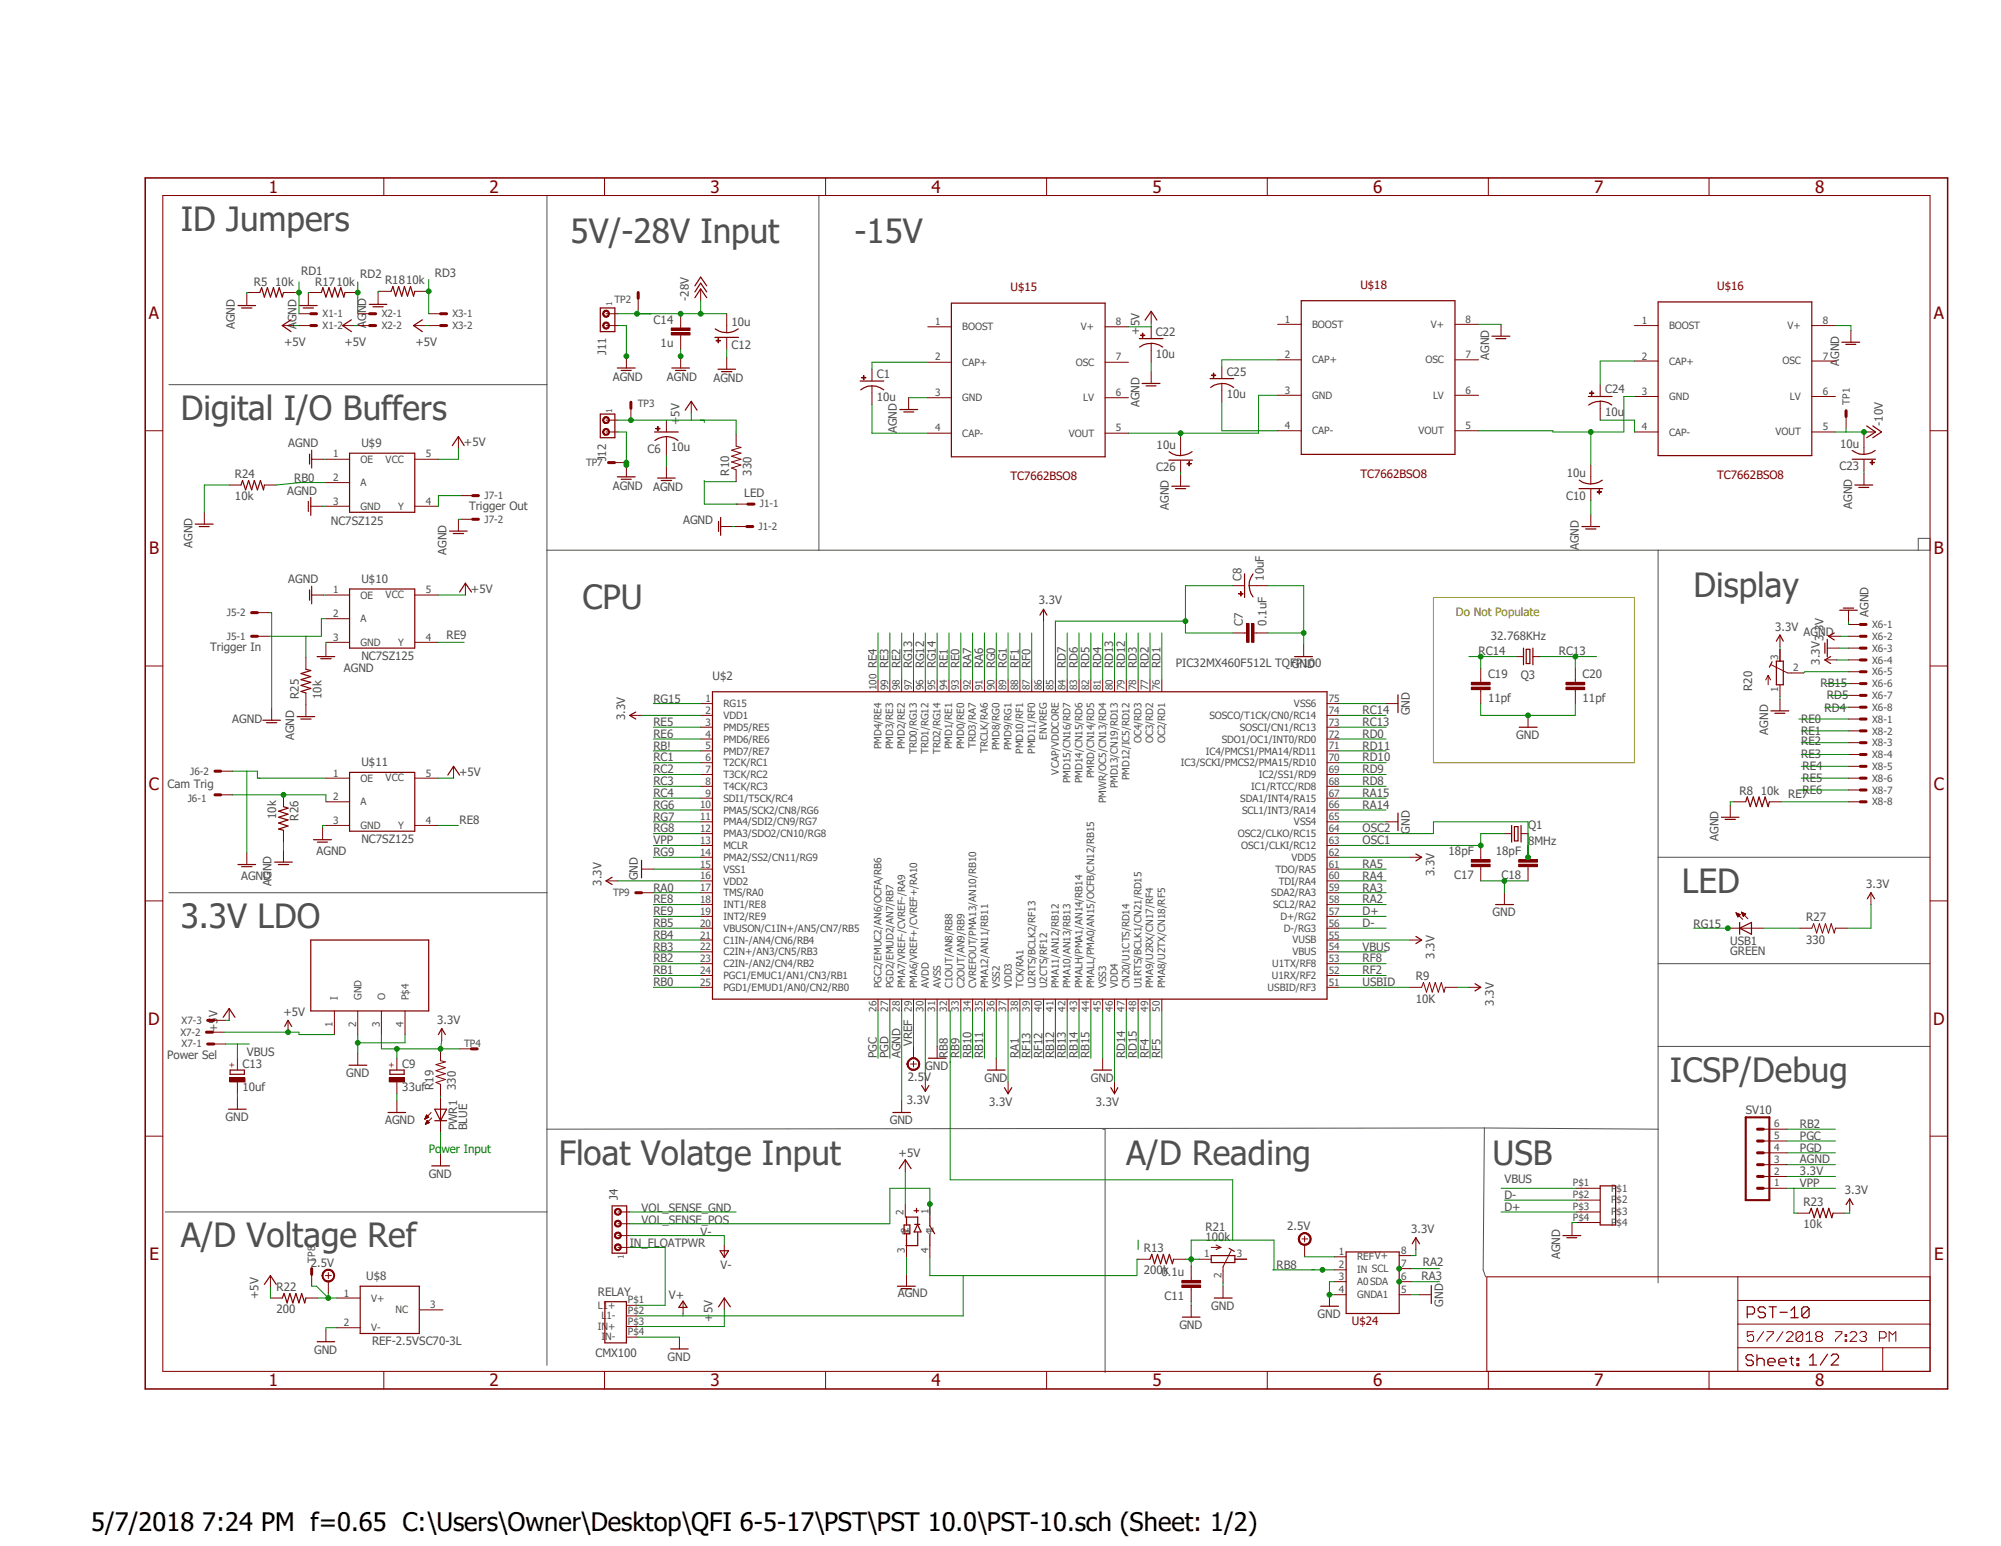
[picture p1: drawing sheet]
<svg xmlns="http://www.w3.org/2000/svg" width="279mm" height="216mm" viewBox="0 0 279 216" stroke-linecap="round" stroke-linejoin="round" font-family="sans-serif">
<defs><g id="words">
<g font-size="4.7" fill="#505050">
<text x="25.2" y="32.3">ID Jumpers</text>
<text x="79.7" y="33.9">5V/-28V Input</text>
<text x="119.3" y="33.9">-15V</text>
<text x="25.2" y="58.7">Digital I/O Buffers</text>
<text x="236.5" y="83.4">Display</text>
<text x="81.3" y="85.1">CPU</text>
<text x="234.8" y="124.7">LED</text>
<text x="25.2" y="129.6">3.3V LDO</text>
<text x="233.2" y="151.1">ICSP/Debug</text>
<text x="78" y="162.6">Float Volatge Input</text>
<text x="157.3" y="162.6">A/D Reading</text>
<text x="208.4" y="162.6">USB</text>
<text x="25.2" y="174.2">A/D Voltage Ref</text>
</g>
<text font-size="3.6" x="12.7" y="213.9">5/7/2018 7:24 PM f=0.65 C:\Users\Owner\Desktop\QFI 6-5-17\PST\PST 10.0\PST-10.sch (Sheet: 1/2)</text>
<g font-size="2.4" fill="#800000">
<text x="37.5" y="26.9">1</text>
<text x="68.4" y="26.9">2</text>
<text x="99.2" y="26.9">3</text>
<text x="130" y="26.9">4</text>
<text x="160.9" y="26.9">5</text>
<text x="191.7" y="26.9">6</text>
<text x="222.6" y="26.9">7</text>
<text x="253.4" y="26.9">8</text>
<text x="20.8" y="44.6">A</text>
<text x="270" y="44.6">A</text>
<text x="20.8" y="77.4">B</text>
<text x="270" y="77.4">B</text>
<text x="20.8" y="110.3">C</text>
<text x="270" y="110.3">C</text>
<text x="20.7" y="143.1">D</text>
<text x="269.9" y="143.1">D</text>
<text x="20.9" y="175.9">E</text>
<text x="270.1" y="175.9">E</text>
<text x="37.5" y="193.6">1</text>
<text x="68.4" y="193.6">2</text>
<text x="99.2" y="193.6">3</text>
<text x="130" y="193.6">4</text>
<text x="160.9" y="193.6">5</text>
<text x="191.7" y="193.6">6</text>
<text x="222.6" y="193.6">7</text>
<text x="253.4" y="193.6">8</text>
</g>
<g font-size="1.6" fill="#505050">
<text x="35.4" y="39.9">R5</text>
<text x="38.4" y="39.9">10k</text>
<text x="42" y="38.4">RD1</text>
<text x="44" y="39.9">R1710k</text>
<text x="50.3" y="38.9">RD2</text>
<text x="53.8" y="39.7">R1810k</text>
<text x="60.7" y="38.7">RD3</text>
<text x="32.8" y="46" transform="rotate(-90 32.8 46)">AGND</text>
<text x="41.4" y="46" transform="rotate(-90 41.4 46)">AGND</text>
<text x="51.1" y="45.8" transform="rotate(-90 51.1 45.8)">AGND</text>
<text x="91.3" y="45.2">C14</text>
<text x="96.2" y="42" transform="rotate(-90 96.2 42)">-28V</text>
<text x="102.2" y="45.6">10u</text>
<text x="159.1" y="46.8" transform="rotate(-90 159.1 46.8)">+5V</text>
<text x="161.4" y="46.9">C22</text>
<text x="39.7" y="48.3">+5V</text>
<text x="48.1" y="48.3">+5V</text>
<text x="58" y="48.3">+5V</text>
<text x="84.6" y="49.6" transform="rotate(-90 84.6 49.6)">J11</text>
<text x="85.6" y="53.2">AGND</text>
<text x="92.2" y="48.5">1u</text>
<text x="93.1" y="53.2">AGND</text>
<text x="99.6" y="53.4">AGND</text>
<text x="102.2" y="48.7">C12</text>
<text x="122.4" y="52.8">C1</text>
<text x="161.4" y="50">10u</text>
<text x="171.3" y="52.5">C25</text>
<text x="207.9" y="50.3" transform="rotate(-90 207.9 50.3)">AGND</text>
<text x="256.8" y="51.1" transform="rotate(-90 256.8 51.1)">AGND</text>
<text x="94.9" y="59.4" transform="rotate(-90 94.9 59.4)">+5V</text>
<text x="122.4" y="56">10u</text>
<text x="159.1" y="56.9" transform="rotate(-90 159.1 56.9)">AGND</text>
<text x="171.3" y="55.6">10u</text>
<text x="224.1" y="58.1">10u</text>
<text x="224.1" y="54.9">C24</text>
<text x="262.9" y="59.5" transform="rotate(-90 262.9 59.5)">-10V</text>
<text x="40.3" y="62.5">AGND</text>
<text x="50.5" y="62.5">U$9</text>
<text x="64.8" y="62.3">+5V</text>
<text x="84.6" y="64.4" transform="rotate(-90 84.6 64.4)">J12</text>
<text x="90.4" y="63.2">C6</text>
<text x="93.7" y="63">10u</text>
<text x="125.2" y="60.5" transform="rotate(-90 125.2 60.5)">AGND</text>
<text x="161.4" y="65.8">C26</text>
<text x="161.5" y="62.7">10u</text>
<text x="256.8" y="65.7">C23</text>
<text x="256.9" y="62.5">10u</text>
<text x="32.8" y="69.9">10k</text>
<text x="32.8" y="66.8">R24</text>
<text x="40.1" y="69.1">AGND</text>
<text x="41.1" y="67.3">RB0</text>
<text x="65.5" y="71.3">Trigger Out</text>
<text x="85.6" y="68.4">AGND</text>
<text x="91.2" y="68.6">AGND</text>
<text x="101.8" y="66.4" transform="rotate(-90 101.8 66.4)">R10</text>
<text x="103.9" y="69.5">LED</text>
<text x="104.9" y="66.4" transform="rotate(-90 104.9 66.4)">330</text>
<text x="163.2" y="71.2" transform="rotate(-90 163.2 71.2)">AGND</text>
<text x="218.7" y="69.8">C10</text>
<text x="218.8" y="66.7">10u</text>
<text x="258.6" y="71" transform="rotate(-90 258.6 71)">AGND</text>
<text x="26.9" y="76.5" transform="rotate(-90 26.9 76.5)">AGND</text>
<text x="46.2" y="73.4">NC7SZ125</text>
<text x="62.4" y="77.5" transform="rotate(-90 62.4 77.5)">AGND</text>
<text x="95.4" y="73.2">AGND</text>
<text x="220.5" y="76.8" transform="rotate(-90 220.5 76.8)">AGND</text>
<text x="40.3" y="81.4">AGND</text>
<text x="50.5" y="81.4">U$10</text>
<text x="65.7" y="82.8">+5V</text>
<text x="173.4" y="81.1" transform="rotate(-90 173.4 81.1)">C8</text>
<text x="176.5" y="81.1" transform="rotate(-90 176.5 81.1)">10uF</text>
<text x="62.4" y="89.2">RE9</text>
<text x="145" y="84.4">3.3V</text>
<text x="173.5" y="87.4" transform="rotate(-90 173.5 87.4)">C7</text>
<text x="176.8" y="87.4" transform="rotate(-90 176.8 87.4)">0.1uF</text>
<text x="208.2" y="89.4">32.768KHz</text>
<text x="247.9" y="88.1">3.3V</text>
<text x="251.8" y="88.9">AGND</text>
<text x="254.6" y="89.5" transform="rotate(-90 254.6 89.5)">3.3V</text>
<text x="260.9" y="86.1" transform="rotate(-90 260.9 86.1)">AGND</text>
<text x="29.3" y="90.9">Trigger In</text>
<text x="48" y="93.8">AGND</text>
<text x="50.5" y="92.2">NC7SZ125</text>
<text x="99.5" y="95">U$2</text>
<text x="122.4" y="93.3" transform="rotate(-90 122.4 93.3)">RE4</text>
<text x="124.1" y="93.3" transform="rotate(-90 124.1 93.3)">RE3</text>
<text x="125.7" y="93.3" transform="rotate(-90 125.7 93.3)">RE2</text>
<text x="127.4" y="93.3" transform="rotate(-90 127.4 93.3)">RG13</text>
<text x="129" y="93.3" transform="rotate(-90 129 93.3)">RG12</text>
<text x="130.7" y="93.3" transform="rotate(-90 130.7 93.3)">RG14</text>
<text x="132.3" y="93.3" transform="rotate(-90 132.3 93.3)">RE1</text>
<text x="134" y="93.3" transform="rotate(-90 134 93.3)">RE0</text>
<text x="135.6" y="93.3" transform="rotate(-90 135.6 93.3)">RA7</text>
<text x="137.3" y="93.3" transform="rotate(-90 137.3 93.3)">RA6</text>
<text x="138.9" y="93.3" transform="rotate(-90 138.9 93.3)">RG0</text>
<text x="140.6" y="93.3" transform="rotate(-90 140.6 93.3)">RG1</text>
<text x="142.2" y="93.3" transform="rotate(-90 142.2 93.3)">RF1</text>
<text x="143.9" y="93.3" transform="rotate(-90 143.9 93.3)">RF0</text>
<text x="148.8" y="93.3" transform="rotate(-90 148.8 93.3)">RD7</text>
<text x="150.5" y="93.3" transform="rotate(-90 150.5 93.3)">RD6</text>
<text x="152.1" y="93.3" transform="rotate(-90 152.1 93.3)">RD5</text>
<text x="153.8" y="93.3" transform="rotate(-90 153.8 93.3)">RD4</text>
<text x="155.4" y="93.3" transform="rotate(-90 155.4 93.3)">RD13</text>
<text x="157.1" y="93.3" transform="rotate(-90 157.1 93.3)">RD12</text>
<text x="158.7" y="93.3" transform="rotate(-90 158.7 93.3)">RD3</text>
<text x="160.4" y="93.3" transform="rotate(-90 160.4 93.3)">RD2</text>
<text x="162.1" y="93.3" transform="rotate(-90 162.1 93.3)">RD1</text>
<text x="164.2" y="93.2">PIC32MX460F512L TQFP100</text>
<text x="180.4" y="93.3">GND</text>
<text x="206.5" y="91.5">RC14</text>
<text x="207.8" y="94.7">C19</text>
<text x="212.3" y="94.8">Q3</text>
<text x="217.7" y="91.5">RC13</text>
<text x="221" y="94.7">C20</text>
<text x="254.1" y="92.8" transform="rotate(-90 254.1 92.8)">3.3V</text>
<text x="254.2" y="96">RB15</text>
<text x="32.4" y="100.9">AGND</text>
<text x="41.7" y="97.6" transform="rotate(-90 41.7 97.6)">R25</text>
<text x="44.9" y="97.6" transform="rotate(-90 44.9 97.6)">10k</text>
<text x="87.3" y="100.6" transform="rotate(-90 87.3 100.6)">3.3V</text>
<text x="91.2" y="98.1">RG15</text>
<text x="91.2" y="101.4">RE5</text>
<text x="190.2" y="101.4">RC13</text>
<text x="190.2" y="99.8">RC14</text>
<text x="196.8" y="99.9" transform="rotate(-90 196.8 99.9)">GND</text>
<text x="207.8" y="98">11pf</text>
<text x="221" y="98">11pf</text>
<text x="244.6" y="96.5" transform="rotate(-90 244.6 96.5)">R20</text>
<text x="251.5" y="100.9">RE0</text>
<text x="254.8" y="99.4">RD4</text>
<text x="255.1" y="97.6">RD5</text>
<text x="41.1" y="103.4" transform="rotate(-90 41.1 103.4)">AGND</text>
<text x="50.5" y="107">U$11</text>
<text x="91.2" y="103.1">RE6</text>
<text x="91.2" y="104.7">RB!</text>
<text x="91.2" y="106.3">RC1</text>
<text x="91.2" y="108">RC2</text>
<text x="190.2" y="108">RD9</text>
<text x="190.2" y="106.3">RD10</text>
<text x="190.2" y="104.7">RD11</text>
<text x="190.2" y="103.1">RD0</text>
<text x="211.7" y="103.2">GND</text>
<text x="246.9" y="102.6" transform="rotate(-90 246.9 102.6)">AGND</text>
<text x="251.5" y="102.6">RE1</text>
<text x="251.5" y="104.1">RE2</text>
<text x="251.5" y="105.9">RE3</text>
<text x="251.7" y="107.5">RE4</text>
<text x="23.4" y="110.1">Cam Trig</text>
<text x="64.1" y="108.3">+5V</text>
<text x="91.2" y="109.6">RC3</text>
<text x="91.2" y="111.3">RC4</text>
<text x="91.2" y="112.9">RG6</text>
<text x="190.2" y="112.9">RA14</text>
<text x="190.2" y="109.6">RD8</text>
<text x="190.2" y="111.3">RA15</text>
<text x="242.9" y="111">R8</text>
<text x="245.9" y="111">10k</text>
<text x="249.7" y="111.5">RE7</text>
<text x="251.7" y="109.2">RE5</text>
<text x="251.7" y="110.8">RE6</text>
<text x="38.6" y="114.4" transform="rotate(-90 38.6 114.4)">10k</text>
<text x="41.7" y="114.6" transform="rotate(-90 41.7 114.6)">R26</text>
<text x="44.2" y="119.4">AGND</text>
<text x="50.5" y="117.7">NC7SZ125</text>
<text x="64.2" y="115.1">RE8</text>
<text x="91.2" y="117.9">VPP</text>
<text x="91.2" y="114.6">RG7</text>
<text x="91.2" y="116.2">RG8</text>
<text x="91.2" y="119.5">RG9</text>
<text x="190.2" y="116.2">OSC2</text>
<text x="190.2" y="117.9">OSC1</text>
<text x="196.8" y="116.4" transform="rotate(-90 196.8 116.4)">GND</text>
<text x="202.3" y="119.5">18pF</text>
<text x="208.9" y="119.5">18pF</text>
<text x="213.4" y="118.1">8MHz</text>
<text x="213.4" y="115.8">Q1</text>
<text x="239.9" y="117.4" transform="rotate(-90 239.9 117.4)">AGND</text>
<text x="33.7" y="122.9">AGND</text>
<text x="37.9" y="123.7" transform="rotate(-90 37.9 123.7)">AGND</text>
<text x="84" y="123.7" transform="rotate(-90 84 123.7)">3.3V</text>
<text x="89.1" y="122.9" transform="rotate(-90 89.1 122.9)">GND</text>
<text x="91.2" y="124.5">RA0</text>
<text x="190.2" y="124.5">RA3</text>
<text x="190.2" y="122.9">RA4</text>
<text x="190.2" y="121.2">RA5</text>
<text x="200.3" y="122.3" transform="rotate(-90 200.3 122.3)">3.3V</text>
<text x="203" y="122.8">C17</text>
<text x="209.6" y="122.8">C18</text>
<text x="260.6" y="124">3.3V</text>
<text x="91.2" y="127.8">RE9</text>
<text x="91.2" y="126.2">RE8</text>
<text x="91.2" y="129.5">RB5</text>
<text x="91.2" y="131.1">RB4</text>
<text x="190.2" y="126.2">RA2</text>
<text x="190.2" y="127.8">D+</text>
<text x="190.2" y="129.5">D-</text>
<text x="208.4" y="128">GND</text>
<text x="236.5" y="129.6">RG15</text>
<text x="241.6" y="132">USB1</text>
<text x="252.2" y="131.8">330</text>
<text x="252.2" y="128.7">R27</text>
<text x="91.2" y="137.7">RB0</text>
<text x="91.2" y="136.1">RB1</text>
<text x="91.2" y="132.8">RB3</text>
<text x="91.2" y="134.4">RB2</text>
<text x="190.2" y="132.8">VBUS</text>
<text x="190.2" y="137.7">USBID</text>
<text x="190.2" y="136.1">RF2</text>
<text x="190.2" y="134.4">RF8</text>
<text x="197.7" y="136.9">R9</text>
<text x="200.3" y="133.9" transform="rotate(-90 200.3 133.9)">3.3V</text>
<text x="241.6" y="133.3">GREEN</text>
<text x="39.6" y="141.9">+5V</text>
<text x="61" y="143">3.3V</text>
<text x="197.7" y="140">10K</text>
<text x="208.6" y="140.5" transform="rotate(-90 208.6 140.5)">3.3V</text>
<text x="23.3" y="147.9">Power Sel</text>
<text x="30.4" y="144.1" transform="rotate(-90 30.4 144.1)">+5V</text>
<text x="33.9" y="149.1">C13</text>
<text x="34.5" y="147.4">VBUS</text>
<text x="56.2" y="149.1">C9</text>
<text x="122.4" y="147.8" transform="rotate(-90 122.4 147.8)">PGC</text>
<text x="124.1" y="147.8" transform="rotate(-90 124.1 147.8)">PGD</text>
<text x="125.7" y="147.8" transform="rotate(-90 125.7 147.8)">AGND</text>
<text x="127.4" y="146.1" transform="rotate(-90 127.4 146.1)">VREF</text>
<text x="129.2" y="149.4">GND</text>
<text x="132.3" y="147.8" transform="rotate(-90 132.3 147.8)">RB8</text>
<text x="134" y="147.8" transform="rotate(-90 134 147.8)">RB9</text>
<text x="135.6" y="147.8" transform="rotate(-90 135.6 147.8)">RB10</text>
<text x="137.3" y="147.8" transform="rotate(-90 137.3 147.8)">RB11</text>
<text x="142.2" y="147.8" transform="rotate(-90 142.2 147.8)">RA1</text>
<text x="143.9" y="147.8" transform="rotate(-90 143.9 147.8)">RF13</text>
<text x="145.5" y="147.8" transform="rotate(-90 145.5 147.8)">RF12</text>
<text x="147.2" y="147.8" transform="rotate(-90 147.2 147.8)">RB12</text>
<text x="148.8" y="147.8" transform="rotate(-90 148.8 147.8)">RB13</text>
<text x="150.5" y="147.8" transform="rotate(-90 150.5 147.8)">RB14</text>
<text x="152.1" y="147.8" transform="rotate(-90 152.1 147.8)">RB15</text>
<text x="157.1" y="147.8" transform="rotate(-90 157.1 147.8)">RD14</text>
<text x="158.7" y="147.8" transform="rotate(-90 158.7 147.8)">RD15</text>
<text x="160.4" y="147.8" transform="rotate(-90 160.4 147.8)">RF4</text>
<text x="162.1" y="147.8" transform="rotate(-90 162.1 147.8)">RF5</text>
<text x="33.9" y="152.4">10uf</text>
<text x="48.3" y="150.4">GND</text>
<text x="56.2" y="152.4">33uf</text>
<text x="60.5" y="152.2" transform="rotate(-90 60.5 152.2)">R19</text>
<text x="63.7" y="152.2" transform="rotate(-90 63.7 152.2)">330</text>
<text x="126.6" y="154.2">3.3V</text>
<text x="126.7" y="151">2.5V</text>
<text x="137.5" y="151.1">GND</text>
<text x="138.1" y="154.5">3.3V</text>
<text x="152.3" y="151.1">GND</text>
<text x="153" y="154.5">3.3V</text>
<text x="243.8" y="155.5">SV10</text>
<text x="31.5" y="156.5">GND</text>
<text x="53.8" y="157">AGND</text>
<text x="63.8" y="157.9" transform="rotate(-90 63.8 157.9)">PWR1</text>
<text x="65.2" y="157.9" transform="rotate(-90 65.2 157.9)">BLUE</text>
<text x="124.2" y="157">GND</text>
<text x="125.5" y="161.6">+5V</text>
<text x="251.3" y="157.5">RB2</text>
<text x="251.3" y="160.8">PGD</text>
<text x="251.3" y="159.2">PGC</text>
<text x="59.9" y="164.5">GND</text>
<text x="86.3" y="167.6" transform="rotate(-90 86.3 167.6)">J4</text>
<text x="210.1" y="165.3">VBUS</text>
<text x="210.1" y="167.4">D-</text>
<text x="251.3" y="165.8">VPP</text>
<text x="251.3" y="162.5">AGND</text>
<text x="251.3" y="164.1">3.3V</text>
<text x="257.6" y="166.8">3.3V</text>
<text x="89.6" y="169.2">VOL_SENSE_GND</text>
<text x="89.6" y="170.9">VOL_SENSE_POS</text>
<text x="97.8" y="172.6">V-</text>
<text x="168.3" y="172">R21</text>
<text x="168.3" y="173.4">100k</text>
<text x="179.7" y="171.8">2.5V</text>
<text x="197" y="172.2">3.3V</text>
<text x="210.1" y="169.1">D+</text>
<text x="251.8" y="171.5">10k</text>
<text x="251.8" y="168.4">R23</text>
<text x="43.4" y="176.9">2.5V</text>
<text x="51.1" y="178.8">U$8</text>
<text x="87.9" y="174.2">IN_FLOATPWR</text>
<text x="100.6" y="177.2">V-</text>
<text x="159.7" y="174.9">R13</text>
<text x="159.7" y="178">200k</text>
<text x="162.2" y="178.2">0.1u</text>
<text x="178.2" y="177.2">RB8</text>
<text x="198.5" y="178.8">RA3</text>
<text x="198.7" y="176.8">RA2</text>
<text x="217.8" y="175.9" transform="rotate(-90 217.8 175.9)">AGND</text>
<text x="36.1" y="181.4" transform="rotate(-90 36.1 181.4)">+5V</text>
<text x="38.6" y="180.3">R22</text>
<text x="38.6" y="183.4">200</text>
<text x="83.5" y="180.9">RELAY</text>
<text x="93.4" y="181.4">V+</text>
<text x="99.5" y="184.6" transform="rotate(-90 99.5 184.6)">+5V</text>
<text x="125.3" y="181.1">AGND</text>
<text x="162.6" y="181.5">C11</text>
<text x="164.7" y="185.6">GND</text>
<text x="169.1" y="182.9">GND</text>
<text x="184" y="184.1">GND</text>
<text x="201.5" y="182.5" transform="rotate(-90 201.5 182.5)">GND</text>
<text x="43.9" y="189">GND</text>
<text x="51.9" y="187.9">REF-2.5VSC70-3L</text>
<text x="83.1" y="189.5">CMX100</text>
<text x="93.2" y="190">GND</text>
</g>
<g font-size="1.6" fill="#800000">
<text x="141.1" y="40.7">U$15</text>
<text x="189.9" y="40.3">U$18</text>
<text x="239.8" y="40.5">U$16</text>
<text x="141.1" y="67.1">TC7662BSO8</text>
<text x="189.9" y="66.8">TC7662BSO8</text>
<text x="239.8" y="66.9">TC7662BSO8</text>
<text x="188.8" y="185.1">U$24</text>
</g>
<text font-size="1.6" fill="#808000" x="203.3" y="86.1">Do Not Populate</text>
<text font-size="1.6" fill="#008000" x="59.9" y="161">Power Input</text>
<g font-size="1.4" fill="#505050">
<text x="45" y="44.3">X1-1</text>
<text x="45" y="46">X1-2</text>
<text x="53.3" y="44.3">X2-1</text>
<text x="53.3" y="46">X2-2</text>
<text x="63.2" y="44.3">X3-1</text>
<text x="63.2" y="46">X3-2</text>
<text x="85.8" y="42.3">TP2</text>
<text x="130.6" y="45.4">1</text>
<text x="134.4" y="46.1">BOOST</text>
<text x="150.9" y="46.1">V+</text>
<text x="155.8" y="45.4">8</text>
<text x="179.4" y="45.1">1</text>
<text x="183.2" y="45.8">BOOST</text>
<text x="199.8" y="45.8">V+</text>
<text x="204.6" y="45.1">8</text>
<text x="229.2" y="45.3">1</text>
<text x="233" y="46">BOOST</text>
<text x="249.6" y="45.9">V+</text>
<text x="254.5" y="45.3">8</text>
<text x="130.6" y="50.3">2</text>
<text x="134.4" y="51.1">CAP+</text>
<text x="150.2" y="51.1">OSC</text>
<text x="155.8" y="50.3">7</text>
<text x="179.4" y="50">2</text>
<text x="183.2" y="50.8">CAP+</text>
<text x="199.1" y="50.7">OSC</text>
<text x="204.6" y="50">7</text>
<text x="229.2" y="50.2">2</text>
<text x="233" y="50.9">CAP+</text>
<text x="248.9" y="50.9">OSC</text>
<text x="254.5" y="50.2">7</text>
<text x="89.1" y="56.9">TP3</text>
<text x="130.6" y="55.3">3</text>
<text x="134.4" y="56">GND</text>
<text x="151.3" y="56">LV</text>
<text x="155.8" y="55.3">6</text>
<text x="179.4" y="55">3</text>
<text x="179.4" y="59.9">4</text>
<text x="183.2" y="55.7">GND</text>
<text x="200.1" y="55.7">LV</text>
<text x="204.6" y="59.9">5</text>
<text x="204.6" y="55">6</text>
<text x="229.2" y="55.2">3</text>
<text x="233" y="55.9">GND</text>
<text x="249.9" y="55.8">LV</text>
<text x="254.5" y="55.2">6</text>
<text x="258.3" y="56.5" transform="rotate(-90 258.3 56.5)">TP1</text>
<text x="46.5" y="63.9">1</text>
<text x="50.3" y="64.6">OE</text>
<text x="53.8" y="64.6">VCC</text>
<text x="59.4" y="63.9">5</text>
<text x="81.8" y="65.1">TP7</text>
<text x="130.6" y="60.2">4</text>
<text x="134.4" y="61">CAP-</text>
<text x="149.2" y="61">VOUT</text>
<text x="155.8" y="60.2">5</text>
<text x="183.2" y="60.7">CAP-</text>
<text x="198.1" y="60.6">VOUT</text>
<text x="229.2" y="60.1">4</text>
<text x="233" y="60.8">CAP-</text>
<text x="247.9" y="60.8">VOUT</text>
<text x="254.5" y="60.1">5</text>
<text x="46.5" y="67.2">2</text>
<text x="46.5" y="70.5">3</text>
<text x="50.3" y="67.9">A</text>
<text x="50.3" y="71.2">GND</text>
<text x="55.6" y="71.2">Y</text>
<text x="59.4" y="70.5">4</text>
<text x="67.6" y="69.7">J7-1</text>
<text x="106.1" y="70.9">J1-1</text>
<text x="67.6" y="73">J7-2</text>
<text x="105.9" y="74">J1-2</text>
<text x="46.5" y="82.8">1</text>
<text x="50.3" y="83.6">OE</text>
<text x="53.8" y="83.6">VCC</text>
<text x="59.4" y="82.8">5</text>
<text x="31.7" y="89.4">J5-1</text>
<text x="31.7" y="86.1">J5-2</text>
<text x="46.5" y="86.1">2</text>
<text x="46.5" y="89.5">3</text>
<text x="50.3" y="86.9">A</text>
<text x="59.4" y="89.5">4</text>
<text x="261.4" y="87.7">X6-1</text>
<text x="261.4" y="89.4">X6-2</text>
<text x="50.3" y="90.2">GND</text>
<text x="55.6" y="90.2">Y</text>
<text x="248.3" y="92.1" transform="rotate(-90 248.3 92.1)">3</text>
<text x="250.4" y="93.8">2</text>
<text x="261.4" y="91">X6-3</text>
<text x="261.4" y="92.7">X6-4</text>
<text x="261.4" y="94.3">X6-5</text>
<text x="261.4" y="96">X6-6</text>
<text x="98.5" y="98">1</text>
<text x="98.5" y="99.7">2</text>
<text x="98.5" y="101.3">3</text>
<text x="101" y="100.4">VDD1</text>
<text x="101" y="98.8">RG15</text>
<text x="122.4" y="96.4" transform="rotate(-90 122.4 96.4)">100</text>
<text x="124" y="96.4" transform="rotate(-90 124 96.4)">99</text>
<text x="125.6" y="96.4" transform="rotate(-90 125.6 96.4)">98</text>
<text x="127.3" y="96.4" transform="rotate(-90 127.3 96.4)">97</text>
<text x="128.9" y="96.4" transform="rotate(-90 128.9 96.4)">96</text>
<text x="130.6" y="96.4" transform="rotate(-90 130.6 96.4)">95</text>
<text x="132.2" y="96.4" transform="rotate(-90 132.2 96.4)">94</text>
<text x="133.9" y="96.4" transform="rotate(-90 133.9 96.4)">93</text>
<text x="135.6" y="96.4" transform="rotate(-90 135.6 96.4)">92</text>
<text x="137.2" y="96.4" transform="rotate(-90 137.2 96.4)">91</text>
<text x="138.9" y="96.4" transform="rotate(-90 138.9 96.4)">90</text>
<text x="140.5" y="96.4" transform="rotate(-90 140.5 96.4)">89</text>
<text x="142.2" y="96.4" transform="rotate(-90 142.2 96.4)">88</text>
<text x="143.8" y="96.4" transform="rotate(-90 143.8 96.4)">87</text>
<text x="145.5" y="96.4" transform="rotate(-90 145.5 96.4)">86</text>
<text x="147.1" y="96.4" transform="rotate(-90 147.1 96.4)">85</text>
<text x="148.8" y="96.4" transform="rotate(-90 148.8 96.4)">84</text>
<text x="150.4" y="96.4" transform="rotate(-90 150.4 96.4)">83</text>
<text x="152.1" y="96.4" transform="rotate(-90 152.1 96.4)">82</text>
<text x="153.7" y="96.4" transform="rotate(-90 153.7 96.4)">81</text>
<text x="155.4" y="96.4" transform="rotate(-90 155.4 96.4)">80</text>
<text x="157" y="96.4" transform="rotate(-90 157 96.4)">79</text>
<text x="158.7" y="96.4" transform="rotate(-90 158.7 96.4)">78</text>
<text x="160.3" y="96.4" transform="rotate(-90 160.3 96.4)">77</text>
<text x="162" y="96.4" transform="rotate(-90 162 96.4)">76</text>
<text x="168.9" y="100.4">SOSCO/T1CK/CN0/RC14</text>
<text x="180.7" y="98.8">VSS6</text>
<text x="185.5" y="101.3">73</text>
<text x="185.5" y="99.7">74</text>
<text x="185.5" y="98">75</text>
<text x="248.3" y="96.6" transform="rotate(-90 248.3 96.6)">1</text>
<text x="261.4" y="97.6">X6-7</text>
<text x="261.4" y="99.3">X6-8</text>
<text x="261.4" y="100.9">X8-1</text>
<text x="98.5" y="103">4</text>
<text x="98.5" y="104.6">5</text>
<text x="98.5" y="106.3">6</text>
<text x="98.5" y="107.9">7</text>
<text x="101" y="107">T2CK/RC1</text>
<text x="101" y="102.1">PMD5/RE5</text>
<text x="101" y="103.7">PMD6/RE6</text>
<text x="101" y="105.4">PMD7/RE7</text>
<text x="123.1" y="104.6" transform="rotate(-90 123.1 104.6)">PMD4/RE4</text>
<text x="124.7" y="104.6" transform="rotate(-90 124.7 104.6)">PMD3/RE3</text>
<text x="126.4" y="104.6" transform="rotate(-90 126.4 104.6)">PMD2/RE2</text>
<text x="128" y="105.3" transform="rotate(-90 128 105.3)">TRD0/RG13</text>
<text x="129.7" y="105.3" transform="rotate(-90 129.7 105.3)">TRD1/RG12</text>
<text x="131.3" y="105.3" transform="rotate(-90 131.3 105.3)">TRD2/RG14</text>
<text x="133" y="104.6" transform="rotate(-90 133 104.6)">PMD1/RE1</text>
<text x="134.6" y="104.6" transform="rotate(-90 134.6 104.6)">PMD0/RE0</text>
<text x="136.3" y="104.5" transform="rotate(-90 136.3 104.5)">TRD3/RA7</text>
<text x="137.9" y="105.1" transform="rotate(-90 137.9 105.1)">TRCLK/RA6</text>
<text x="139.6" y="104.7" transform="rotate(-90 139.6 104.7)">PMD8/RG0</text>
<text x="141.2" y="104.7" transform="rotate(-90 141.2 104.7)">PMD9/RG1</text>
<text x="142.9" y="105.3" transform="rotate(-90 142.9 105.3)">PMD10/RF1</text>
<text x="144.5" y="105.3" transform="rotate(-90 144.5 105.3)">PMD11/RF0</text>
<text x="146.2" y="103.3" transform="rotate(-90 146.2 103.3)">ENVREG</text>
<text x="159.4" y="103.8" transform="rotate(-90 159.4 103.8)">OC4/RD3</text>
<text x="161" y="103.8" transform="rotate(-90 161 103.8)">OC3/RD2</text>
<text x="162.7" y="103.8" transform="rotate(-90 162.7 103.8)">OC2/RD1</text>
<text x="164.9" y="107">IC3/SCKI/PMCS2/PMA15/RD10</text>
<text x="168.4" y="105.4">IC4/PMCS1/PMA14/RD11</text>
<text x="170.6" y="103.7">SDO1/OC1/INT0/RD0</text>
<text x="173.1" y="102.1">SOSCI/CN1/RC13</text>
<text x="185.5" y="107.9">69</text>
<text x="185.5" y="106.3">70</text>
<text x="185.5" y="104.6">71</text>
<text x="185.5" y="103">72</text>
<text x="261.4" y="102.6">X8-2</text>
<text x="261.4" y="104.2">X8-3</text>
<text x="261.4" y="105.9">X8-4</text>
<text x="261.4" y="107.5">X8-5</text>
<text x="26.2" y="112">J6-1</text>
<text x="26.5" y="108.2">J6-2</text>
<text x="46.5" y="108.5">1</text>
<text x="46.5" y="111.8">2</text>
<text x="50.3" y="109.2">OE</text>
<text x="50.3" y="112.5">A</text>
<text x="53.8" y="109.1">VCC</text>
<text x="59.4" y="108.5">5</text>
<text x="97.7" y="112.9">10</text>
<text x="98.5" y="109.6">8</text>
<text x="98.5" y="111.3">9</text>
<text x="101" y="108.7">T3CK/RC2</text>
<text x="101" y="110.3">T4CK/RC3</text>
<text x="101" y="112">SDI1/T5CK/RC4</text>
<text x="101" y="113.6">PMA5/SCK2/CN8/RG6</text>
<text x="147.8" y="108.2" transform="rotate(-90 147.8 108.2)">VCAP/VDDCORE</text>
<text x="149.5" y="109.3" transform="rotate(-90 149.5 109.3)">PMD15/CN16/RD7</text>
<text x="151.1" y="109.3" transform="rotate(-90 151.1 109.3)">PMD14/CN15/RD6</text>
<text x="152.8" y="108.7" transform="rotate(-90 152.8 108.7)">PMRD/CN14/RD5</text>
<text x="154.4" y="112.1" transform="rotate(-90 154.4 112.1)">PMWR/OC5/CN13/RD4</text>
<text x="156.1" y="110.1" transform="rotate(-90 156.1 110.1)">PMD13/CN19/RD13</text>
<text x="157.7" y="108.9" transform="rotate(-90 157.7 108.9)">PMD12/IC5/RD12</text>
<text x="173.2" y="112">SDA1/INT4/RA15</text>
<text x="173.4" y="113.6">SCL1/INT3/RA14</text>
<text x="174.7" y="110.3">IC1/RTCC/RD8</text>
<text x="175.8" y="108.7">IC2/SS1/RD9</text>
<text x="185.5" y="112.9">66</text>
<text x="185.5" y="111.3">67</text>
<text x="185.5" y="109.6">68</text>
<text x="261.4" y="109.2">X8-6</text>
<text x="261.4" y="110.8">X8-7</text>
<text x="261.4" y="112.5">X8-8</text>
<text x="46.5" y="115.1">3</text>
<text x="50.3" y="115.8">GND</text>
<text x="55.6" y="115.7">Y</text>
<text x="59.4" y="115.1">4</text>
<text x="97.7" y="114.6">11</text>
<text x="97.7" y="116.2">12</text>
<text x="97.7" y="117.9">13</text>
<text x="97.7" y="119.5">14</text>
<text x="101" y="115.3">PMA4/SDI2/CN9/RG7</text>
<text x="101" y="116.9">PMA3/SDO2/CN10/RG8</text>
<text x="101" y="118.6">MCLR</text>
<text x="172.8" y="116.9">OSC2/CLKO/RC15</text>
<text x="173.3" y="118.6">OSC1/CLKI/RC12</text>
<text x="180.7" y="115.3">VSS4</text>
<text x="185.5" y="119.5">62</text>
<text x="185.5" y="117.9">63</text>
<text x="185.5" y="116.2">64</text>
<text x="185.5" y="114.6">65</text>
<text x="85.6" y="125.1">TP9</text>
<text x="97.7" y="121.2">15</text>
<text x="97.7" y="122.8">16</text>
<text x="97.7" y="124.5">17</text>
<text x="101" y="121.9">VSS1</text>
<text x="101" y="123.5">VDD2</text>
<text x="101" y="125.2">TMS/RA0</text>
<text x="101" y="120.2">PMA2/SS2/CN11/RG9</text>
<text x="177.5" y="125.1">SDA2/RA3</text>
<text x="178.1" y="121.9">TDO/RA5</text>
<text x="178.6" y="123.5">TDI/RA4</text>
<text x="180.3" y="120.2">VDD5</text>
<text x="185.5" y="124.5">59</text>
<text x="185.5" y="122.8">60</text>
<text x="185.5" y="121.2">61</text>
<text x="97.7" y="126.1">18</text>
<text x="97.7" y="127.8">19</text>
<text x="97.7" y="129.4">20</text>
<text x="97.7" y="131.1">21</text>
<text x="101" y="130.1">VBUSON/C1IN+/AN5/CN7/RB5</text>
<text x="101" y="126.8">INT1/RE8</text>
<text x="101" y="128.5">INT2/RE9</text>
<text x="101" y="131.8">C1IN-/AN4/CN6/RB4</text>
<text x="177.8" y="126.8">SCL2/RA2</text>
<text x="178.8" y="128.4">D+/RG2</text>
<text x="179.3" y="130.1">D-/RG3</text>
<text x="180.5" y="131.7">VUSB</text>
<text x="185.5" y="131.1">55</text>
<text x="185.5" y="129.4">56</text>
<text x="185.5" y="127.8">57</text>
<text x="185.5" y="126.1">58</text>
<text x="97.7" y="132.7">22</text>
<text x="97.7" y="134.4">23</text>
<text x="97.7" y="136">24</text>
<text x="97.7" y="137.7">25</text>
<text x="101" y="133.4">C2IN+/AN3/CN5/RB3</text>
<text x="101" y="135.1">C2IN-/AN2/CN4/RB2</text>
<text x="101" y="136.7">PGC1/EMUC1/AN1/CN3/RB1</text>
<text x="177.6" y="136.7">U1RX/RF2</text>
<text x="177.6" y="135">U1TX/RF8</text>
<text x="180.5" y="133.4">VBUS</text>
<text x="185.5" y="137.7">51</text>
<text x="185.5" y="136">52</text>
<text x="185.5" y="134.4">53</text>
<text x="185.5" y="132.7">54</text>
<text x="25.4" y="143">X7-3</text>
<text x="46.4" y="143.5" transform="rotate(-90 46.4 143.5)">1</text>
<text x="47.2" y="139.7" transform="rotate(-90 47.2 139.7)">I</text>
<text x="49.7" y="143.5" transform="rotate(-90 49.7 143.5)">2</text>
<text x="50.5" y="139.7" transform="rotate(-90 50.5 139.7)">GND</text>
<text x="53" y="143.5" transform="rotate(-90 53 143.5)">3</text>
<text x="53.8" y="139.7" transform="rotate(-90 53.8 139.7)">O</text>
<text x="56.3" y="143.5" transform="rotate(-90 56.3 143.5)">4</text>
<text x="57.1" y="139.7" transform="rotate(-90 57.1 139.7)">P$4</text>
<text x="101" y="138.4">PGD1/EMUD1/AN0/CN2/RB0</text>
<text x="122.4" y="141.3" transform="rotate(-90 122.4 141.3)">26</text>
<text x="123.1" y="138" transform="rotate(-90 123.1 138)">PGC2/EMUC2/AN6/OCFA/RB6</text>
<text x="124" y="141.3" transform="rotate(-90 124 141.3)">27</text>
<text x="124.8" y="138" transform="rotate(-90 124.8 138)">PGD2/EMUD2/AN7/RB7</text>
<text x="125.6" y="141.3" transform="rotate(-90 125.6 141.3)">28</text>
<text x="126.4" y="138" transform="rotate(-90 126.4 138)">PMA7/VREF-/CVREF-/RA9</text>
<text x="127.3" y="141.3" transform="rotate(-90 127.3 141.3)">29</text>
<text x="128.1" y="138" transform="rotate(-90 128.1 138)">PMA6/VREF+/CVREF+/RA10</text>
<text x="128.9" y="141.3" transform="rotate(-90 128.9 141.3)">30</text>
<text x="129.7" y="138" transform="rotate(-90 129.7 138)">AVDD</text>
<text x="130.6" y="141.3" transform="rotate(-90 130.6 141.3)">31</text>
<text x="131.4" y="138" transform="rotate(-90 131.4 138)">AVSS</text>
<text x="132.2" y="141.3" transform="rotate(-90 132.2 141.3)">32</text>
<text x="133" y="138" transform="rotate(-90 133 138)">C1OUT/AN8/RB8</text>
<text x="133.9" y="141.3" transform="rotate(-90 133.9 141.3)">33</text>
<text x="134.7" y="138" transform="rotate(-90 134.7 138)">C2OUT/AN9/RB9</text>
<text x="135.6" y="141.3" transform="rotate(-90 135.6 141.3)">34</text>
<text x="136.3" y="138" transform="rotate(-90 136.3 138)">CVREFOUT/PMA13/AN10/RB10</text>
<text x="137.2" y="141.3" transform="rotate(-90 137.2 141.3)">35</text>
<text x="138" y="138" transform="rotate(-90 138 138)">PMA12/AN11/RB11</text>
<text x="138.9" y="141.3" transform="rotate(-90 138.9 141.3)">36</text>
<text x="139.6" y="138" transform="rotate(-90 139.6 138)">VSS2</text>
<text x="140.5" y="141.3" transform="rotate(-90 140.5 141.3)">37</text>
<text x="141.3" y="138" transform="rotate(-90 141.3 138)">VDD3</text>
<text x="142.2" y="141.3" transform="rotate(-90 142.2 141.3)">38</text>
<text x="142.9" y="138" transform="rotate(-90 142.9 138)">TCK/RA1</text>
<text x="143.8" y="141.3" transform="rotate(-90 143.8 141.3)">39</text>
<text x="144.6" y="138" transform="rotate(-90 144.6 138)">U2RTS/BCLK2/RF13</text>
<text x="145.5" y="141.3" transform="rotate(-90 145.5 141.3)">40</text>
<text x="146.2" y="138" transform="rotate(-90 146.2 138)">U2CTS/RF12</text>
<text x="147.1" y="141.3" transform="rotate(-90 147.1 141.3)">41</text>
<text x="147.8" y="138" transform="rotate(-90 147.8 138)">PMA11/AN12/RB12</text>
<text x="148.8" y="141.3" transform="rotate(-90 148.8 141.3)">42</text>
<text x="149.5" y="138" transform="rotate(-90 149.5 138)">PMA10/AN13/RB13</text>
<text x="150.4" y="141.3" transform="rotate(-90 150.4 141.3)">43</text>
<text x="151.1" y="138" transform="rotate(-90 151.1 138)">PMALH/PMA1/AN14/RB14</text>
<text x="152.1" y="141.3" transform="rotate(-90 152.1 141.3)">44</text>
<text x="152.8" y="138" transform="rotate(-90 152.8 138)">PMALL/PMA0/AN15/OCFB/CN12/RB15</text>
<text x="153.7" y="141.3" transform="rotate(-90 153.7 141.3)">45</text>
<text x="154.4" y="138" transform="rotate(-90 154.4 138)">VSS3</text>
<text x="155.4" y="141.3" transform="rotate(-90 155.4 141.3)">46</text>
<text x="156.1" y="138" transform="rotate(-90 156.1 138)">VDD4</text>
<text x="157" y="141.3" transform="rotate(-90 157 141.3)">47</text>
<text x="157.7" y="138" transform="rotate(-90 157.7 138)">CN20/U1CTS/RD14</text>
<text x="158.7" y="141.3" transform="rotate(-90 158.7 141.3)">48</text>
<text x="159.4" y="138" transform="rotate(-90 159.4 138)">U1RTS/BCLK1/CN21/RD15</text>
<text x="160.3" y="141.3" transform="rotate(-90 160.3 141.3)">49</text>
<text x="161" y="138" transform="rotate(-90 161 138)">PMA9/U2RX/CN17/RF4</text>
<text x="162" y="141.3" transform="rotate(-90 162 141.3)">50</text>
<text x="162.7" y="138" transform="rotate(-90 162.7 138)">PMA8/U2TX/CN18/RF5</text>
<text x="177" y="138.3">USBID/RF3</text>
<text x="25.2" y="144.6">X7-2</text>
<text x="25.4" y="146.3">X7-1</text>
<text x="64.8" y="146.3">TP4</text>
<text x="247.7" y="160.7">4</text>
<text x="247.7" y="159.1">5</text>
<text x="247.7" y="157.4">6</text>
<text x="219.6" y="165.7">P$1</text>
<text x="219.6" y="167.3">P$2</text>
<text x="225" y="166.4">P$1</text>
<text x="247.7" y="165.7">1</text>
<text x="247.7" y="164">2</text>
<text x="247.7" y="162.4">3</text>
<text x="126.2" y="169.7" transform="rotate(-90 126.2 169.7)">2</text>
<text x="127" y="172.4" transform="rotate(-90 127 172.4)">32</text>
<text x="129.6" y="169.6" transform="rotate(-90 129.6 169.6)">1</text>
<text x="130.3" y="172.4" transform="rotate(-90 130.3 172.4)">41</text>
<text x="219.6" y="169">P$3</text>
<text x="219.6" y="170.5">P$4</text>
<text x="225" y="168.1">P$2</text>
<text x="225" y="169.7">P$3</text>
<text x="225" y="171.2">P$4</text>
<text x="44" y="176.3" transform="rotate(-90 44 176.3)">TP8</text>
<text x="126.3" y="174.9" transform="rotate(-90 126.3 174.9)">3</text>
<text x="129.6" y="174.9" transform="rotate(-90 129.6 174.9)">4</text>
<text x="168.1" y="175.6">1</text>
<text x="170.6" y="178.5" transform="rotate(-90 170.6 178.5)">2</text>
<text x="172.7" y="175.6">3</text>
<text x="186.9" y="175.3">1</text>
<text x="186.9" y="177.1">2</text>
<text x="186.9" y="178.7">3</text>
<text x="189.5" y="179.5">A0SDA</text>
<text x="189.5" y="176">REFV+</text>
<text x="189.5" y="177.8">IN SCL</text>
<text x="195.6" y="178.7">6</text>
<text x="195.6" y="176.9">7</text>
<text x="195.6" y="175.1">8</text>
<text x="48" y="181.1">1</text>
<text x="48" y="185.2">2</text>
<text x="51.8" y="181.8">V+</text>
<text x="51.8" y="185.9">V-</text>
<text x="55.2" y="183.4">NC</text>
<text x="60.1" y="182.7">3</text>
<text x="83.5" y="182.8">L1+</text>
<text x="83.5" y="185.7">IN+</text>
<text x="84" y="184.2">L1-</text>
<text x="87.7" y="182">P$1</text>
<text x="87.7" y="183.5">P$2</text>
<text x="87.7" y="185">P$3</text>
<text x="186.9" y="180.6">4</text>
<text x="189.5" y="181.3">GNDA1</text>
<text x="195.6" y="180.6">5</text>
<text x="84" y="187.2">IN-</text>
<text x="87.7" y="186.5">P$4</text>
</g>
<g font-size="1.1" fill="#505050">
<text x="85.5" y="42.8" transform="rotate(-90 85.5 42.8)">1</text>
<text x="85.5" y="57.7" transform="rotate(-90 85.5 57.7)">1</text>
<text x="87.1" y="175.9" transform="rotate(-90 87.1 175.9)">1</text>
</g>
<g font-size="1.1" fill="#800000">
<text x="32.8" y="149.2" transform="rotate(-90 32.8 149.2)">+</text>
<text x="55" y="149.2" transform="rotate(-90 55 149.2)">+</text>
</g>
</g></defs>
<path d="M19.9 24.6l252.3 169.8M272.2 24.6l-252.3 169.8" fill="none" stroke="#fff" stroke-width=".14"/>
<path d="M200.2 83.4h28v23.1h-28z" fill="none" stroke="#808000" stroke-width=".14"/>
<g fill="none" stroke="#505050" stroke-width=".14">
<path d="M76.4 27.3v163.4M114.3 27.3v49.5M23.6 53.7h52.8M76.4 76.8h193.1v-1.6h-1.7v1.6M231.5 76.8v102.4M231.5 119.7h38M23.6 124.7h52.8M231.5 134.6h38M154 157.7h.3v34M207.3 157.5l-130.9 .2M207.3 157.5l24.2 .2M207.3 157.5l-.2 19.8 .3 1"/>
<path d="M231.5 146.1h38M23.1 169.2h53.3"/>
</g>
<g fill="none" stroke="#800000" stroke-width=".17">
<path d="M88.8 99.4l-.9 .5 .9 .5M99.5 96.6h85.8v42.9h-85.8zM145.2 85.9l.5-.8 .5 .8M173.8 80.1v3.3M175 80.1a2.63 2.63 0 0 0 0 3.3M180.8 91.7h2.5M195.2 97v2.5M195.2 113.5v2.5M85.5 122.5l-.9 .5 .9 .5M89.6 120.1v2.5M128.7 151.6l.5 .8 .5-.8M129.6 147.8h2.5"/>
<path d="M137.9 149.4h2.4M140.3 151.9l.5 .8 .5-.8M152.7 149.4h2.5M155.1 151.9l.5 .8 .5-.8"/>
</g>
<g fill="none" stroke="#800000" stroke-width=".14">
<path d="M87.9 99.9h1.7M97.8 98.3h1.7M97.8 99.9h1.7M122.6 95v1.6M124.2 95v1.6M125.9 95v1.6M127.6 95v1.6M129.2 95v1.6M130.9 95v1.6M132.5 95v1.6M134.2 95v1.6M135.8 95v1.6"/>
<path d="M137.5 95v1.6M139.1 95v1.6M140.8 95v1.6M142.4 95v1.6M144.1 95v1.6M145.7 85.1v1.6M145.7 95v1.6M147.4 95v1.6M149 95v1.6M150.7 95v1.6M152.3 95v1.6M154 95v1.6"/>
<path d="M155.6 95v1.6M157.3 95v1.6M158.9 95v1.6M160.6 95v1.6M162.2 95v1.6M172.1 88.4h2M174.1 87.1h.3v2.6h-.3zM174.4 81.8h1M174.8 87.1h.3v2.6h-.3zM175.1 88.4h2M182 90v1.7M185.3 98.3h1.6"/>
<path d="M185.3 99.9h1.6M193.5 98.3h1.7M97.8 101.6h1.7M97.8 103.2h1.7M97.8 104.9h1.7M97.8 106.5h1.7M97.8 108.2h1.7M97.8 109.8h1.7M97.8 111.5h1.7M97.8 113.1h1.7M97.8 114.8h1.7M97.8 116.4h1.7"/>
<path d="M97.8 118.1h1.7M97.8 119.7h1.7M185.3 101.6h1.6M185.3 103.2h1.6M185.3 104.9h1.6M185.3 106.5h1.6M185.3 108.2h1.6M185.3 109.8h1.6M185.3 111.5h1.6M185.3 113.1h1.6M185.3 114.8h1.6M185.3 116.4h1.6"/>
<path d="M185.3 118.1h1.6M185.3 119.7h1.6M193.5 114.8h1.7M84.6 123h1.7M89.6 121.4h1.6M97.8 121.4h1.7M97.8 123h1.7M97.8 124.7h1.7M97.8 126.3h1.7M97.8 128h1.7M97.8 129.6h1.7M97.8 131.3h1.7"/>
<path d="M97.8 132.9h1.7M97.8 134.6h1.7M97.8 136.2h1.7M97.8 137.9h1.7M122.6 139.5v1.7M124.2 139.5v1.7M125.9 139.5v1.7M127.6 139.5v1.7M129.2 139.5v1.7M130.9 139.5v1.7M132.5 139.5v1.7M134.2 139.5v1.7"/>
<path d="M135.8 139.5v1.7M137.5 139.5v1.7M139.1 139.5v1.7M140.8 139.5v1.7M142.4 139.5v1.7M144.1 139.5v1.7M145.7 139.5v1.7M147.4 139.5v1.7M149 139.5v1.7M150.7 139.5v1.7M152.3 139.5v1.7M154 139.5v1.7"/>
<path d="M155.6 139.5v1.7M157.3 139.5v1.7M158.9 139.5v1.7M160.6 139.5v1.7M162.2 139.5v1.7M185.3 121.4h1.6M185.3 123h1.6M185.3 124.7h1.6M185.3 126.3h1.6M185.3 128h1.6M185.3 129.6h1.6M185.3 131.3h1.6"/>
<path d="M185.3 132.9h1.6M185.3 134.6h1.6M185.3 136.2h1.6M185.3 137.9h1.6M129.2 150.7v1.7M130.9 146.1v1.7M139.1 147.8v1.6M140.8 151.1v1.6M154 147.8v1.6M155.6 151.1v1.6"/>
</g>
<path d="M174.2 87.1v2.6M174.9 87.1v2.6" fill="none" stroke="#800000" stroke-width=".34"/>
<path d="M173.2 82.6h.1v.6h-.1z" fill-rule="evenodd" fill="#800000"/>
<path d="M173.2 82.6h.1v.6h-.1z" fill="none" stroke="#800000" stroke-width=".14"/>
<path d="M173 82.9h.6v.1h-.6z" fill-rule="evenodd" fill="#800000"/>
<g fill="none" stroke="#800000" stroke-width=".14">
<path d="M172.1 81.8h1.7M173 82.9h.6v.1h-.6zM175.4 81.8h1.7M196.8 119.7h1.7M206.8 118.1v2M210.1 116.4h1M212.4 116.4h1M213.4 118.1v2M196.8 131.3h1.7M196.8 137.9h1.7l.3-.7 .4 1.4 .4-1.4 .4 1.4 .4-1.4 .4 1.4 .5-1.4 .3 1.4 .2-.7h1.7M205.1 137.9h1.7M205.4 120.1h2.7v.3h-2.7z"/>
<path d="M205.4 120.7h2.7v.3h-2.7zM206.8 121v2M210.1 124.7v1.6M212 120.1h2.7v.3h-2.7zM212 120.7h2.7v.3h-2.7zM213.4 121v2M125.9 153.7v1.7M127.1 148.6h.9M127.6 148.2v.8"/>
</g>
<path d="M197.7 119.3l.8 .4-.8 .5M211.1 115.3v2.3M211.5 115.4h.5v2h-.5zM212.4 115.3v2.3M197.7 130.8l.8 .5-.8 .5M206 137.4l.8 .5-.8 .5M208.8 126.3h2.5M124.7 155.4h2.4" fill="none" stroke="#800000" stroke-width=".17"/>
<path d="M205.4 120.2h2.7M205.4 120.9h2.7M212 120.2h2.7M212 120.9h2.7" fill="none" stroke="#800000" stroke-width=".34"/>
<path d="M127 147.9a.89 .89 0 0 1 1.3 .2 .89 .89 0 0 1-.3 1.3 .89 .89 0 0 1-1.3-.4l-.1-.4h.2a.75 .75 0 0 1 1-.7 .75 .75 0 0 1 .3 1.2 .75 .75 0 0 1-1.2-.2l-.1-.3h-.2l.1-.4z" fill-rule="evenodd" fill="#800000"/>
<g fill="none" stroke="#800000" stroke-width=".14">
<path d="M205.4 96h2.7v.3h-2.7zM205.4 95.3h2.7v.3h-2.7zM206.8 93.3v2M206.8 96.3v2M211.7 91.7h1M213.4 99.9v1.7M214 91.7h1M218.7 96h2.6v.3h-2.6zM218.7 95.3h2.6v.3h-2.6zM220 93.3v2M220 96.3v2M246.9 94.3v1.3"/>
<path d="M246.9 94.3l-.4 .7M246.9 94.3l.3 .7M247.3 92.8l2.3 1.2h2.2M248.5 88.7v1.6M248.5 90.7v1.6M248.5 95.6v1.7M248.5 97.6v1.7M254.8 92.2h1.7M255.1 90.5h1.7M255.3 88.9h1.7M258.1 87.2h1.7M258.1 88.9h1.7"/>
<path d="M258.1 90.5h1.7M258.1 92.2h1.7M258.1 93.8h1.7M258.1 95.5h1.7M258.1 97.1h1.7M258.1 98.8h1.7M258.1 85.2v1.7M258.1 100.4h1.7M258.1 102.1h1.7M258.1 103.7h1.7M258.1 105.4h1.7M258.1 107h1.7"/>
<path d="M258.1 108.7h1.7M258.1 110.3h1.7M258.1 112h1.7M29.7 144.1h1.6M29.8 145.8h1.7M29.8 142.5h1.7M40.2 142.5v1.6M46.7 141.2v3.3M50 141.2v3.3M50 147.1v1.7M53.3 141.2v3.3M55.4 153.7v1.7"/>
<path d="M56.6 141.2v3.3M59.3 156.3h.1M59.4 156.2h.1M59.4 156.2h.2M59.4 156.1h.3M59.4 156h.5M59.4 157h.1M59.4 156h.4M59.4 156.9h.2M59.4 156.9h.3M59.5 155.9h.2M59.5 156.8h.3"/>
<path d="M59.5 156.8h.4M59.5 155.8h.1M59.5 155.7h.1M59.5 156.7h.4M59.6 156.6h.2M59.6 156.5h.1M59.9 156l-.3-.3-.3 .6M59.9 156l-.6 .3M59.9 156.8l-.3-.3-.2 .5M59.9 156.8l-.5 .2M60.2 155.4l-.9 .9M60.3 156.1l-.9 .9"/>
<path d="M61.5 146.5v1.6l.7 .2-1.3 .4 1.3 .4-1.3 .4 1.3 .4-1.3 .4 1.3 .4-1.3 .5 .6 .2v1.7M61.5 153.2v5M61.7 143.6v1.7M127 147.9a.89 .89 0 0 1 1.3 .2 .89 .89 0 0 1-.3 1.3 .89 .89 0 0 1-1.3-.4l-.1-.4h.2a.75 .75 0 0 1 1-.7 .75 .75 0 0 1 .3 1.2 .75 .75 0 0 1-1.2-.2l-.1-.3h-.2l.1-.4zM127.6 146.1v1.7M61.5 161.2v1.6"/>
</g>
<g fill="none" stroke="#800000" stroke-width=".17">
<path d="M212.7 90.5v2.3M213.1 90.7h.5v2h-.5zM214 90.5v2.3M247.3 99.3h2.5M247.4 92.4l-.3 .8M247.8 99.6h1.4M248 92.3h1v3.3h-1zM248 89.5l.5-.8 .5 .8M254.8 89.8v1.4M255.1 89.3v2.4M255.6 91.7l-.8 .5 .8 .5M256.1 88.4l-.8 .5 .8 .5"/>
<path d="M256.9 85.2h2.4M257.4 84.9h1.4M212.1 101.6h2.5M43.4 131.3h16.5v9.9h-16.5zM39.8 143.3l.4-.8 .5 .8M48.7 148.8h2.5M54.2 155.4h2.4M54.4 149.4h2v.6h-2zM60.7 154.9h1.7l-.9 1.6zM60.7 156.5h1.7M61.2 144.5l.5-.9 .5 .9M60.3 162.8h2.5"/>
</g>
<path d="M205.4 96.1h2.7M205.4 95.5h2.7M218.7 96.1h2.6M218.7 95.5h2.6" fill="none" stroke="#800000" stroke-width=".34"/>
<g fill="none" stroke="#800000" stroke-width=".42">
<path d="M259.8 87.2h.8M259.8 88.9h.8M259.8 90.5h.8M259.8 92.2h.8M259.8 93.8h.8M259.8 95.5h.8M259.8 97.1h.8M259.8 98.8h.8M259.8 100.4h.8M259.8 102.1h.8M259.8 103.7h.8M259.8 105.4h.8"/>
<path d="M259.8 107h.8M259.8 108.7h.8M259.8 110.3h.8M259.8 112h.8M28.8 144.1h.9M29 145.8h.8M29 142.5h.8"/>
</g>
<path d="M54.4 150.5h2.1v.6h-2.1z" fill-rule="evenodd" fill="#800000"/>
<g fill="none" stroke="#800000" stroke-width=".14">
<path d="M34.5 41v1.7M34.6 40.9h1.7M39.4 45.5h1.7M39.6 40.9h1.6M41.7 43.8h1.7M41.7 45.5h1.7M43.1 41v1.7M43.2 40.9h1.7M47.8 45.5h1.7M48.2 40.9h1.6M50 43.8h1.6M50 45.5h1.6"/>
<path d="M52.8 40.9v1.6M53 40.7h1.6M57.7 45.5h1.7M57.9 40.7h1.7M59.9 43.8h1.6M59.9 45.5h1.6M88.1 57v1.7M89.1 41.7v1.6M97.8 40.3v1.7M43.4 70.7h1.6M43.5 64.1h1.7M45.5 64.1h3.3"/>
<path d="M45.5 67.4h3.3M45.5 70.7h3.3M57.9 64.1h3.3M57.9 70.7h3.3M64 61v1.6M64 72.5v1.7M64.3 69.2h1.7M64.3 72.5h1.7M35.9 88.9h1.7M35.9 85.6h1.7M37.9 98.9v1.7M43.5 83.1h1.7"/>
<path d="M45.5 83.1h3.3M45.5 86.4h3.3M45.5 89.7h3.3M45.5 90v1.7M57.9 83.1h3.3M57.9 89.7h3.3M65 81.4v1.7M30.8 111h1.7M30.8 107.7h1.7M34.5 119.1v1.6M45 115.6v1.7M45.5 108.7h3.3"/>
<path d="M45.5 112h3.3M45.5 115.3h3.3M57.9 108.7h3.3M57.9 115.3h3.3M63.3 107v1.7M32 140.8v1.7M54.4 150.5h2.1v.6h-2.1zM55.4 147.8v1.6M55.4 151.1v1.6M64.2 146.5h1.6M37.8 178.1v1.7M45.4 178.1h.9"/>
<path d="M45.8 177.7v.9M37.8 181.3h1.6M42.7 181.3h1.7M45.5 185.7v1.7M47 181.3h3.3M47 185.4h3.3M58.5 182.9h3.3"/>
</g>
<g fill="none" stroke="#800000" stroke-width=".17">
<path d="M97 39.9l.8-1.2 .9 1.2M33.2 42.7h2.5M33.7 43h1.5M36.3 40.9l.2-.7 .4 1.3 .4-1.3 .5 1.3 .4-1.3 .4 1.3 .4-1.3 .4 1.3 .2-.6M40.6 44.7l-1.2 .8 1.2 .8M41.8 42.7h2.5M42.3 43h1.5M44.9 40.9l.2-.7 .4 1.3 .4-1.3 .5 1.3 .3-1.3 .5 1.3 .4-1.3 .4 1.3 .2-.6M49.1 44.7l-1.3 .8 1.3 .8M51.6 42.5h2.4M52.1 42.8h1.4M54.6 40.7l.3-.7 .3 1.4 .5-1.4 .4 1.4 .4-1.4 .4 1.4 .4-1.4 .4 1.4 .2-.7"/>
<path d="M59 44.7l-1.3 .8 1.3 .8M97 41.6l.8-1.3 .9 1.3M97 40.8l.8-1.3 .9 1.3M43.1 70v1.4M43.2 63.4v1.4M43.4 69.5v2.5M43.5 62.9v2.5M48.8 63.3h9.1v8.2h-9.1zM62.8 74.2h2.4M63.2 62.2l.8-1.2 .8 1.2M63.3 74.5h1.4M43.2 82.4v1.4"/>
<path d="M43.5 81.9v2.4M44.3 91.7h2.4M44.8 92h1.4M48.8 82.3h9.1v8.2h-9.1zM64.2 82.7l.8-1.3 .8 1.3M36.7 100.6h2.5M37.2 100.9h1.5M43.8 117.3h2.5M44.3 117.6h1.4M48.8 107.9h9.1v8.2h-9.1zM62.5 108.2l.8-1.2 .9 1.2M33.2 120.7h2.5"/>
<path d="M33.7 121h1.5M31.2 142.1l.8-1.3 .8 1.3M36.9 179.4l.9-1.3 .8 1.3M50.3 179.6h8.2v6.6h-8.2zM39.4 181.3l.3-.7 .4 1.3 .4-1.3 .4 1.3 .4-1.3 .4 1.3 .4-1.3 .4 1.3 .2-.6M44.3 187.4h2.4"/>
</g>
<g fill="none" stroke="#800000" stroke-width=".42">
<path d="M43.4 43.8h.8M43.4 45.5h.8M51.6 43.8h.9M51.6 45.5h.9M61.5 43.8h.9M61.5 45.5h.9M88.1 56.2v.8M89.1 40.9v.8M66 69.2h.8M66 72.5h.8M35.1 88.9h.8M35.1 85.6h.8"/>
<path d="M30 111h.8M30 107.7h.8M65.8 146.5h.8"/>
</g>
<path d="M45.3 177.4a.89 .89 0 0 1 1.4 .3 .89 .89 0 0 1-.6 1.3 .89 .89 0 0 1-1.1-.9h.1a.75 .75 0 0 1 1-.7 .75 .75 0 0 1 .3 1.2 .75 .75 0 0 1-1.2-.1l-.1-.4h-.1v-.3z" fill-rule="evenodd" fill="#800000"/>
<g fill="none" stroke="#800000" stroke-width=".14">
<path d="M101.5 45.5v.9M85.8 64.6h1.7M246.2 159.3h3.3M246.2 157.7h3.3M45.3 177.4a.89 .89 0 0 1 1.4 .3 .89 .89 0 0 1-.6 1.3 .89 .89 0 0 1-1.1-.9h.1a.75 .75 0 0 1 1-.7 .75 .75 0 0 1 .3 1.2 .75 .75 0 0 1-1.2-.1l-.1-.4h-.1v-.3zM45.8 179v1.6M158.9 175.9h1.7M163.9 175.9h1.6M165 178.8h2.6v.4h-2.6zM165 179.5h2.6v.3h-2.6zM166.3 176.8v2M166.3 179.8v2"/>
<path d="M167.5 175.9h1.6M169.1 174.2h1.4M169.8 173.9l.7 .3M170.5 174.2l-.7 .3M170.8 179.6v1.7M171.9 174.6l-1.1 2.3v2.3M172.4 175.9h1.7M246.2 165.9h3.3M246.2 164.3h3.3M246.2 162.6h3.3M246.2 161h3.3M166.3 182.3v1.6"/>
</g>
<path d="M99.8 47.1h3.3M99.9 45.9l1 .5h.6M103.1 45.9l-.5 .3-1.1 .3M160.6 175.9l.2-.7 .4 1.3 .4-1.3 .5 1.3 .3-1.3 .5 1.3 .4-1.3 .4 1.3 .2-.6M169.1 175.3h3.3v1h-3.3zM171.6 174.3l.7 .5M165.1 183.9h2.5M169.5 181.3h2.5" fill="none" stroke="#800000" stroke-width=".17"/>
<path d="M243.8 156h3.3v11.6h-3.3z" fill="none" stroke="#800000" stroke-width=".3"/>
<path d="M85 64.6h.8M245.4 159.3h.8M245.4 157.7h.8M245.4 162.6h.8M245.4 164.3h.8M245.4 165.9h.8M245.4 161h.8" fill="none" stroke="#800000" stroke-width=".42"/>
<path d="M165 179h2.6M165 179.6h2.6" fill="none" stroke="#800000" stroke-width=".34"/>
<path d="M100 47.5h.6v.1h-.6z" fill-rule="evenodd" fill="#800000"/>
<path d="M100 47.5h.6v.1h-.6z" fill="none" stroke="#800000" stroke-width=".14"/>
<path d="M100.2 47.3h.1v.6h-.1z" fill-rule="evenodd" fill="#800000"/>
<g fill="none" stroke="#800000" stroke-width=".14">
<path d="M93.7 46.4h2.7v.4h-2.7zM93.7 45.8h2.7v.3h-2.7zM95 43.8v2M95 46.8v2M100.2 47.3h.1v.6h-.1zM101.5 43.8v1.7M101.5 47.1v1.7M28.5 71.5v1.7M32 67.7h1.7M36.9 67.7h1.7M42.7 91.8v1.7M42.7 96.8v3.3"/>
<path d="M39.6 111v1.6M39.6 116v1.6M39.6 118.7v1.7M241.3 129.6h4.9M242.4 127.5l.9 .9M242.4 127.5l.6 .2M242.4 127.5l.3 .6 .3-.4M242.4 127.6h.3M242.4 127.6h.1M242.5 127.7h.4M242.5 127.6h.3M242.5 127.8h.5"/>
<path d="M242.5 127.7h.5M242.6 127.9h.3M242.6 127.8h.3M242.6 127.9h.2M242.6 128h.1M242.7 128h.1M243.2 127.4l.9 .9M243.2 127.4l.6 .2-.4 .4zM243.2 127.4h.1M243.2 127.6h.3M243.2 127.5h.2M243.2 127.6h.5"/>
<path d="M243.2 127.6h.4M243.3 127.7h.4M243.3 127.8h.2M243.3 127.8h.3M243.4 127.9h.1M251.3 129.6h1.7l.2-.6 .5 1.3 .3-1.3 .5 1.3 .4-1.3 .4 1.3 .4-1.3 .4 1.3 .2-.7h1.6M261.2 124.7v1.6M219.5 170.9v1.7M220.1 165.9h3.3M220.1 167.6h3.3M220.1 169.2h3.3M220.1 170.7h3.3"/>
<path d="M251 169.4h1.6M255.9 169.4h1.7M258.3 167.4v1.7M87.5 182.3h1.6M87.5 183.8h1.6M87.5 185.3h1.6M87.5 186.7h1.6M94.9 186.7v1.7M95.4 181.8v1.6M101.1 181.3v1.6"/>
</g>
<path d="M93.7 46.6h2.7M93.7 46h2.7" fill="none" stroke="#800000" stroke-width=".34"/>
<g fill="none" stroke="#800000" stroke-width=".17">
<path d="M27.3 73.2h2.5M27.8 73.5h1.4M33.7 67.7l.2-.6 .4 1.3 .4-1.3 .4 1.3 .4-1.3 .4 1.3 .5-1.3 .4 1.3 .1-.7M42.7 93.5l.7 .1-1.4 .5 1.4 .4-1.4 .4 1.4 .4-1.4 .4 1.4 .4-1.4 .5 .7 .2M39.6 112.6l.6 .3-1.3 .4 1.3 .4-1.3 .4 1.3 .4-1.3 .4 1.3 .5-1.3 .4 .7 .2M41.5 100.1h2.4M42 100.4h1.4M38.4 120.4h2.4M38.9 120.7h1.4M242.9 129.6l1.7-.8v1.7zM242.9 128.8v1.7M260.7 125.5l.5-.8 .5 .8"/>
<path d="M32.1 149.4h2v.6h-2zM218.2 172.6h2.5M218.8 172.8h1.4M223.4 165.6h2.2v5.5h-2.2zM252.6 169.4l.3-.7 .4 1.4 .4-1.4 .4 1.4 .5-1.4 .4 1.4 .4-1.4 .4 1.4 .1-.7M257.8 168.2l.5-.8 .4 .8M84.5 181.8h3v5.7h-3zM93.6 188.4h2.5M95.4 181.7l.5 .9h-1.1zM100.3 182.5l.8-1.2 .9 1.2"/>
</g>
<path d="M32.1 150.5h2.1v.6h-2.1z" fill-rule="evenodd" fill="#800000"/>
<g fill="none" stroke="#800000" stroke-width=".14">
<path d="M96.5 56v1.7M121.8 53.9v1M126.9 55.5v1.7M129.5 45.6h3.3M129.5 50.6h3.3M129.5 55.5h3.3M154.3 45.6h3.3M154.3 50.6h3.3M154.3 55.5h3.3M228.2 45.5h3.3M228.2 50.4h3.3M228.2 55.4h3.3"/>
<path d="M253 45.5h3.3M253 50.4h3.3M253 55.4h3.3M129.5 60.5h3.3M154.3 60.5h3.3M228.2 60.3h3.3M253 60.3h3.3M89.6 124.7h1.6M32.1 150.5h2.1v.6h-2.1zM33.1 147.8v1.6M33.1 151.1v1.6M33.1 153.2v1.7"/>
<path d="M43.5 178v1.6"/>
</g>
<path d="M95.7 57.3l.8-1.3 .8 1.3M120.1 53.2h3.3M120.2 54.4a2.63 2.63 0 0 1 3.2 0M125.6 57.2h2.5M126.2 57.5h1.4M132.8 42.3h21.5v21.5h-21.5zM231.5 42.2h21.5v21.4h-21.5zM31.9 154.9h2.5" fill="none" stroke="#800000" stroke-width=".17"/>
<path d="M88.8 124.7h.8M43.5 177.2v.8" fill="none" stroke="#800000" stroke-width=".42"/>
<path d="M120.3 52.7h.6v.1h-.6z" fill-rule="evenodd" fill="#800000"/>
<path d="M120.3 52.7h.6v.1h-.6z" fill="none" stroke="#800000" stroke-width=".14"/>
<path d="M120.6 52.5v.5z" fill-rule="evenodd" fill="#800000"/>
<path d="M120.6 52.5v.5zM121.8 51.6v1.6M121.8 54.9v1.6M93 61v1" fill="none" stroke="#800000" stroke-width=".14"/>
<path d="M91.4 60.3h3.3M91.4 61.5a2.63 2.63 0 0 1 3.3 0" fill="none" stroke="#800000" stroke-width=".17"/>
<path d="M91.6 59.8h.6v.1h-.6z" fill-rule="evenodd" fill="#800000"/>
<path d="M91.6 59.8h.6v.1h-.6z" fill="none" stroke="#800000" stroke-width=".14"/>
<path d="M91.8 59.6h.1v.6h-.1z" fill-rule="evenodd" fill="#800000"/>
<path d="M91.8 59.6h.1v.6h-.1zM93 58.7v1.6M93 62v1.6M222.1 66.6v1" fill="none" stroke="#800000" stroke-width=".14"/>
<path d="M220.5 68.2h3.3M220.5 67.1l.5 .3 1.1 .2M223.7 67.1l-.5 .3-1.1 .2" fill="none" stroke="#800000" stroke-width=".17"/>
<path d="M223 68.7h.6h-.6z" fill-rule="evenodd" fill="#800000"/>
<path d="M223 68.7h.6h-.6z" fill="none" stroke="#800000" stroke-width=".14"/>
<path d="M223.3 68.4h.1v.6h-.1z" fill-rule="evenodd" fill="#800000"/>
<path d="M160.7 48v.9M222.1 64.9v1.7M222.1 68.2v1.7M223.3 68.4h.1v.6h-.1z" fill="none" stroke="#800000" stroke-width=".14"/>
<path d="M159.1 47.3h3.3M160.7 47.9l1.1 .3 .5 .3M160.7 48l-1.1 .2-.5 .3" fill="none" stroke="#800000" stroke-width=".17"/>
<path d="M159.3 46.8h.6v.1h-.6z" fill-rule="evenodd" fill="#800000"/>
<path d="M159.3 46.8h.6v.1h-.6z" fill="none" stroke="#800000" stroke-width=".14"/>
<path d="M159.5 46.5h.1v.6h-.1z" fill-rule="evenodd" fill="#800000"/>
<path d="M159.5 46.5h.1v.6h-.1zM160.7 45.6v1.7M160.7 48.9v1.7M260.3 62.5v1" fill="none" stroke="#800000" stroke-width=".14"/>
<path d="M258.6 62.9a2.63 2.63 0 0 0 3.2 0M258.6 64.1h3.3" fill="none" stroke="#800000" stroke-width=".17"/>
<path d="M261.1 64.6h.6h-.6z" fill-rule="evenodd" fill="#800000"/>
<path d="M261.1 64.6h.6h-.6z" fill="none" stroke="#800000" stroke-width=".14"/>
<path d="M261.4 64.3h.1v.6h-.1z" fill-rule="evenodd" fill="#800000"/>
<path d="M223.4 56v1M260.3 60.8v1.7M260.3 64.1v1.7M261.4 64.3h.1v.6h-.1z" fill="none" stroke="#800000" stroke-width=".14"/>
<path d="M221.8 55.4h3.3M223.4 56l1.2 .3 .4 .3M223.4 56l-1.1 .3-.5 .3" fill="none" stroke="#800000" stroke-width=".17"/>
<path d="M222 54.9h.5h-.5z" fill-rule="evenodd" fill="#800000"/>
<path d="M222 54.9h.5h-.5z" fill="none" stroke="#800000" stroke-width=".14"/>
<path d="M222.2 54.6h.1v.6h-.1z" fill-rule="evenodd" fill="#800000"/>
<g fill="none" stroke="#800000" stroke-width=".14">
<path d="M160.7 43.5v1.6M160.7 51.9v1.7M170.6 53.6v.9M178.4 45.3h3.3M178.4 50.2h3.3M178.4 55.2h3.3M203.2 45.3h3.3M203.2 50.2h3.3M203.2 55.2h3.3M222.2 54.6h.1v.6h-.1zM223.4 53.7v1.7M223.4 57v1.7"/>
<path d="M258.4 46.1v1.7M93 65.1v1.7M178.4 60.2h3.3M203.2 60.2h3.3M222.1 71.9v1.6M260.3 66.1v1.6M260.3 60.3h1.6"/>
</g>
<g fill="none" stroke="#800000" stroke-width=".17">
<path d="M159.5 53.6h2.5M159.9 44.7l.8-1.2 .8 1.2M160 53.9h1.4M169 52.9h3.3M169 54.1a2.63 2.63 0 0 1 3.3 0M181.7 42h21.5v21.5h-21.5zM257.2 47.8h2.5M257.7 48.1h1.4M260.6 59.5l1.3 .8-1.3 .8M261.5 59.5l1.2 .8-1.2 .8M91.8 66.8h2.5M92.3 67.1h1.5"/>
<path d="M220.9 73.5h2.5M221.4 73.9h1.4M259 67.7h2.5M259.5 68.1h1.4"/>
</g>
<path d="M169.2 52.4h.6v.1h-.6z" fill-rule="evenodd" fill="#800000"/>
<path d="M169.2 52.4h.6v.1h-.6z" fill="none" stroke="#800000" stroke-width=".14"/>
<path d="M169.4 52.1h.1v.6h-.1z" fill-rule="evenodd" fill="#800000"/>
<path d="M169.4 52.1h.1v.6h-.1zM170.6 51.2v1.7M170.6 54.5v1.7M209.6 45.3v1.6M164.8 62.6v1" fill="none" stroke="#800000" stroke-width=".14"/>
<path d="M208.3 46.9h2.5M208.9 47.3h1.4M163.2 64.3h3.3M163.2 63.1a2.63 2.63 0 0 0 3.3 0" fill="none" stroke="#800000" stroke-width=".17"/>
<path d="M165.7 64.7h.6v.1h-.6z" fill-rule="evenodd" fill="#800000"/>
<path d="M165.7 64.7h.6v.1h-.6z" fill="none" stroke="#800000" stroke-width=".14"/>
<path d="M166 64.5h.1v.6h-.1z" fill-rule="evenodd" fill="#800000"/>
<g fill="none" stroke="#800000" stroke-width=".14">
<path d="M257.8 58.2v1.6M100.6 73.5h1.7M102.6 73.5h1.7M102.8 70.4h1.6M164.8 61v1.6M164.8 64.3v1.6M164.8 66.3v1.6M166 64.5h.1v.6h-.1zM241.6 112.5v1.6M242.1 112h1.7M247.1 112h1.6M126.4 162v1.6"/>
<path d="M126.4 168.2v1.7M126.6 173.9v1.7M126.6 178v1.6M129.8 168.1v1.7M129.8 173.9v1.7M181.8 173h.8M182.2 172.6v.8M186.3 175.5h1.7M186.3 177.3h1.7M186.3 179h1.7M195.4 179h1.6M195.4 177.2h1.6"/>
<path d="M195.4 175.3h1.6M197.7 172.8v1.7M186.3 180.8h1.7M195.4 180.8h1.6"/>
</g>
<g fill="none" stroke="#800000" stroke-width=".17">
<path d="M100.3 72.8v1.4M100.6 72.3v2.5M163.6 67.9h2.5M164.1 68.2h1.5M240.4 114.1h2.4M240.9 114.4h1.4M243.8 112l.2-.7 .4 1.3 .4-1.3 .4 1.3 .4-1.3 .4 1.3 .5-1.3 .4 1.3 .2-.6M125.3 179.6h2.5M125.6 163.2l.8-1.2 .8 1.2M125.9 180h1.4M126.2 171.1h.8v1.2h-.8zM126.4 170h1.7v1l-.5 1h1l-.5-.9"/>
<path d="M126.6 170v1.1M126.6 172.3v1.6M127.6 169.1h.7M127.7 171h.7M128 168.7v.6M128.1 172.1v1.8h-1.6M129.8 169.9v1.3l.7 1.1M129.8 172.5v1.4M188 174.8h7.4v8.6h-7.4zM197.2 173.7l.5-.9 .5 .9"/>
</g>
<path d="M257.8 57.4v.8M104.3 73.5h.8M104.4 70.4h.9" fill="none" stroke="#800000" stroke-width=".42"/>
<path d="M181.6 172.3a.91 .91 0 0 1 1.4 .4 .91 .91 0 0 1-.6 1.2 .91 .91 0 0 1-1.1-.9h.1a.73 .73 0 0 1 1-.7 .73 .73 0 0 1 .3 1.2 .73 .73 0 0 1-1.2-.1l-.1-.4h-.1l.1-.4z" fill-rule="evenodd" fill="#800000"/>
<path d="M181.6 172.3a.91 .91 0 0 1 1.4 .4 .91 .91 0 0 1-.6 1.2 .91 .91 0 0 1-1.1-.9h.1a.73 .73 0 0 1 1-.7 .73 .73 0 0 1 .3 1.2 .73 .73 0 0 1-1.2-.1l-.1-.4h-.1l.1-.4zM182.2 173.9v1.6M185.6 180.8v1.6M198.2 180.8h1.7" fill="none" stroke="#800000" stroke-width=".14"/>
<path d="M85.5 168.4h2v6.6h-2zM199.9 179.5v2.5M184.4 182.4h2.5" fill="none" stroke="#800000" stroke-width=".17"/>
<path d="M85.9 173.9l.2-.2h.3l.2 .1 .1 .2v.3l-.1 .2-.2 .2-.3-.1-.2-.1-.1-.3h.1l.1-.2a.35 .35 0 0 1 .6 .1 .38 .38 0 0 1-.5 .4l-.2-.3h-.1z" fill-rule="evenodd" fill="#800000"/>
<path d="M85.9 173.9l.2-.2h.3l.2 .1 .1 .2v.3l-.1 .2-.2 .2-.3-.1-.2-.1-.1-.3h.1l.1-.2a.35 .35 0 0 1 .6 .1 .38 .38 0 0 1-.5 .4l-.2-.3h-.1z" fill="none" stroke="#800000" stroke-width=".14"/>
<path d="M85.9 172.3l.2-.2 .3-.1 .2 .2 .1 .2v.3l-.1 .2-.2 .1h-.3l-.2-.2-.1-.2h.1l.1-.3a.35 .35 0 0 1 .6 .1l-.1 .4a.34 .34 0 0 1-.6-.2h-.1z" fill-rule="evenodd" fill="#800000"/>
<path d="M85.9 172.3l.2-.2 .3-.1 .2 .2 .1 .2v.3l-.1 .2-.2 .1h-.3l-.2-.2-.1-.2h.1l.1-.3a.35 .35 0 0 1 .6 .1l-.1 .4a.34 .34 0 0 1-.6-.2h-.1z" fill="none" stroke="#800000" stroke-width=".14"/>
<path d="M85.9 170.6l.2-.2h.3l.2 .1 .1 .2v.3l-.1 .2-.2 .2-.3-.1-.2-.1-.1-.3h.1l.1-.2a.35 .35 0 0 1 .6 .1l-.1 .4a.34 .34 0 0 1-.6-.3h-.1z" fill-rule="evenodd" fill="#800000"/>
<path d="M85.9 170.6l.2-.2h.3l.2 .1 .1 .2v.3l-.1 .2-.2 .2-.3-.1-.2-.1-.1-.3h.1l.1-.2a.35 .35 0 0 1 .6 .1l-.1 .4a.34 .34 0 0 1-.6-.3h-.1z" fill="none" stroke="#800000" stroke-width=".14"/>
<path d="M85.9 169l.2-.2 .3-.1 .2 .2 .1 .2v.3l-.1 .2-.2 .1h-.3l-.2-.2-.1-.3h.1l.1-.2a.35 .35 0 0 1 .6 .1l-.1 .4a.34 .34 0 0 1-.6-.3h-.1z" fill-rule="evenodd" fill="#800000"/>
<g fill="none" stroke="#800000" stroke-width=".14">
<path d="M22.7 27.3h246.8v164.2h-246.8zM53.6 24.8v2.5M84.4 24.8v2.5M115.3 24.8v2.5M146.1 24.8v2.5M177 24.8v2.5M207.8 24.8v2.5M238.6 24.8v2.5M20.3 60.2h2.4M269.5 60.2h2.4M20.3 93h2.4M269.5 93h2.4"/>
<path d="M20.3 125.8h2.4M269.5 125.8h2.4M20.3 158.7h2.4M269.5 158.7h2.4M85.9 169l.2-.2 .3-.1 .2 .2 .1 .2v.3l-.1 .2-.2 .1h-.3l-.2-.2-.1-.3h.1l.1-.2a.35 .35 0 0 1 .6 .1l-.1 .4a.34 .34 0 0 1-.6-.3h-.1zM86.3 174.2h1.6M86.3 172.6h1.6M86.3 170.9h1.6M86.3 169.2h1.6M101.1 173.9v1.6M242.7 178.3v13.2M269.5 178.3h-61.9v13.2"/>
<path d="M53.6 191.5v2.5M84.4 191.5v2.5M115.3 191.5v2.5M146.1 191.5v2.5M177 191.5v2.5M207.8 191.5v2.5M238.6 191.5v2.5M242.7 188.2h26.8M242.7 184.9h26.8M242.7 181.6h26.8M244.9 186h-.9v.6l.4-.2h.2l.3 .2v.5l-.3 .2h-.4l-.2-.2M246.3 186l-1 1.3"/>
<path d="M246.7 186h.9v.2l-.9 .9v.2M249 186l-.9 1.3M249.4 186.2l.3-.2h.4l.3 .2v.2l-1 .9h1M251.7 186.2l-.2-.2h-.5l-.2 .2v.9M251.7 186.2v.9l-.2 .2h-.5l-.2-.2M251.7 186.2l-.9 .9M252.2 187.3h.9M252.2 186.4l.4-.4v1.3M253.7 186.6l-.2-.2v-.2l.2-.2h.5l.3 .2v.2l-.3 .2M253.7 186.6l-.2 .3v.2l.2 .2h.5l.3-.2v-.2l-.3-.3M253.7 186.6h.5M256.3 186h.9v.2l-.9 .9v.2"/>
<path d="M257.6 186.4h.3v.2h-.3zM257.6 187.1h.3v.2h-.3zM258.3 186.2l.3-.2h.4l.2 .2v.2l-.9 .9h.9M259.7 186.2l.2-.2h.5l.2 .2v.2l-.2 .2M260.1 186.6h.3M260.4 186.6l.2 .3v.2l-.2 .2h-.5l-.2-.2M262.4 186.9h.7l.3-.3v-.4l-.3-.2h-.7v1.3M262.9 188.2v3.3M263.8 187.3v-1.3l.4 .4 .5-.4v1.3"/>
</g>
<g fill="none" stroke="#800000" stroke-width=".17">
<path d="M83.8 43h2.1v3.3h-2.1zM100.5 174.7h1.2l-.6 .9zM244 183.5h.7l.3-.2v-.5l-.3-.3h-.7v1.5M244.8 189.4l-.2-.2h-.5l-.3 .2v.3l.3 .2h.5l.2 .3v.3l-.2 .2h-.5l-.3-.2M245.3 189.9l.3-.2h.5l.2 .2v.8M245.3 189.2v1.5M246.5 182.8l-.2-.3h-.6l-.2 .3v.2l.2 .3h.6l.2 .2v.3l-.2 .2h-.6l-.2-.2M246.8 190.2h1.1v-.3l-.3-.2h-.5l-.3 .2v.6l.3 .2h.5M247 182.5h1M247.5 182.5v1.5M248.4 190.2h1v-.3l-.3-.2h-.5l-.2 .2v.6l.2 .2h.5M248.5 183.3h1.1"/>
<path d="M249.9 189.7h.5M250.1 184h1M250.1 183l.5-.5v1.5M250.1 189.4v1.1l.3 .2M250.9 189.7h.3v.2h-.3zM250.9 190.5h.3v.2h-.3zM252.6 182.8l-.3-.3h-.5l-.2 .3v1M252.6 182.8v1l-.3 .2h-.5l-.2-.2M252.6 182.8l-1 1M252.6 189.6l.6-.5v1.5M252.6 190.6h1.1M255.2 189.1l-1 1.5"/>
<path d="M255.7 189.4l.2-.3h.6l.2 .3v.2l-1 1h1"/>
</g>
<path d="M20.3 24.8h251.6v169.2h-251.6z" fill="none" stroke="#800000" stroke-width=".21"/>
<path d="M84.4 43.3h.3a.5 .5 0 0 1 .3 .8 .5 .5 0 0 1-.8 0v-.3h.1a.34 .34 0 0 1 .5-.2l.2 .1-.2 .4a.34 .34 0 0 1-.5-.3h-.1v-.2z" fill-rule="evenodd" fill="#800000"/>
<path d="M84.4 43.3h.3a.5 .5 0 0 1 .3 .8 .5 .5 0 0 1-.8 0v-.3h.1a.34 .34 0 0 1 .5-.2l.2 .1-.2 .4a.34 .34 0 0 1-.5-.3h-.1v-.2z" fill="none" stroke="#800000" stroke-width=".14"/>
<path d="M84.2 45.2l.2-.2h.3a.5 .5 0 0 1 .3 .7 .5 .5 0 0 1-.8 0v-.2h.1a.34 .34 0 0 1 .5-.3l.2 .2-.2 .3a.34 .34 0 0 1-.5-.2h-.1z" fill-rule="evenodd" fill="#800000"/>
<path d="M84.2 45.2l.2-.2h.3a.5 .5 0 0 1 .3 .7 .5 .5 0 0 1-.8 0v-.2h.1a.34 .34 0 0 1 .5-.3l.2 .2-.2 .3a.34 .34 0 0 1-.5-.2h-.1zM84.6 43.8h1.7M84.6 45.5h1.7" fill="none" stroke="#800000" stroke-width=".14"/>
<path d="M83.8 57.8h2.1v3.3h-2.1z" fill="none" stroke="#800000" stroke-width=".17"/>
<path d="M84.2 58.4l.2-.2h.3a.5 .5 0 0 1 .4 .5 .5 .5 0 0 1-.4 .4h-.3l-.2-.2v-.2h.1a.34 .34 0 0 1 .5-.3l.2 .2-.2 .3a.34 .34 0 0 1-.5-.2h-.1z" fill-rule="evenodd" fill="#800000"/>
<path d="M84.2 58.4l.2-.2h.3a.5 .5 0 0 1 .4 .5 .5 .5 0 0 1-.4 .4h-.3l-.2-.2v-.2h.1a.34 .34 0 0 1 .5-.3l.2 .2-.2 .3a.34 .34 0 0 1-.5-.2h-.1z" fill="none" stroke="#800000" stroke-width=".14"/>
<path d="M84.4 59.9l.3-.1a.5 .5 0 0 1 .4 .5 .5 .5 0 0 1-.4 .5h-.3l-.2-.2v-.3h.1a.34 .34 0 0 1 .5-.2l.2 .1-.2 .4a.34 .34 0 0 1-.5-.3h-.1v-.2z" fill-rule="evenodd" fill="#800000"/>
<path d="M84.4 59.9l.3-.1a.5 .5 0 0 1 .4 .5 .5 .5 0 0 1-.4 .5h-.3l-.2-.2v-.3h.1a.34 .34 0 0 1 .5-.2l.2 .1-.2 .4a.34 .34 0 0 1-.5-.3h-.1v-.2zM84.6 58.7h1.7M87.5 49.7v1.7M95 49.7v1.7M101.5 49.9v1.7M84.6 60.3h1.7M87.5 64.9v1.7M102.8 60.7v1.6l.7 .2-1.3 .4 1.3 .4-1.3 .4 1.3 .4-1.3 .4 1.3 .4-1.3 .5 .6 .2v1.7" fill="none" stroke="#800000" stroke-width=".14"/>
<path d="M86.2 51.4h2.5M86.7 51.7h1.4M93.8 51.4h2.5M94.3 51.7h1.5M100.2 51.6h2.5M100.8 51.9h1.4M86.2 66.6h2.5M86.7 66.9h1.4" fill="none" stroke="#800000" stroke-width=".17"/>
<g fill="none" stroke="#008000" stroke-width=".14">
<path d="M89.6 99.9h8.2M145.7 86.7v8.3M248.5 90.3v.4M256.5 92.2h1.6M257 88.9h1.1M186.9 119.7h9.9M86.3 123h11.5M186.9 131.3h9.9M203.5 137.9h1.6M53.3 144.5v2h10.9M55.4 146.5v1.3M61.7 145.3l-.2 1.2"/>
<path d="M129.2 141.2v9.5M140.8 141.2v9.9M155.6 141.2v9.9"/>
</g>
<circle cx="55.4" cy="146.5" r=".33" fill="#008000"/>
<circle cx="55.4" cy="146.5" r=".33" fill="none" stroke="#008000" stroke-width=".14"/>
<circle cx="61.5" cy="146.5" r=".33" fill="#008000"/>
<g fill="none" stroke="#008000" stroke-width=".14">
<path d="M165.5 86.7h-18.1v8.3M172.1 81.8h-6.6v6.6h6.6M261.2 126.3v3.3h-3.3M197.7 174.5v.8h-.7M249.5 164.3h6.8M258.3 169.1v.3h-.7"/>
<circle cx="61.5" cy="146.5" r=".33"/>
</g>
<circle cx="165.5" cy="86.7" r=".33" fill="#008000"/>
<g fill="none" stroke="#008000" stroke-width=".14">
<path d="M186.9 126.3h6.6M122.6 141.2v6.6M124.2 141.2v6.6M249.5 159.3h6.8M197 177.2h4M249.5 161h6.8"/>
<circle cx="165.5" cy="86.7" r=".33"/>
</g>
<circle cx="195.4" cy="177.2" r=".33" fill="#008000"/>
<g fill="none" stroke="#008000" stroke-width=".14">
<path d="M186.9 124.7h6.6M197 179h4"/>
<circle cx="195.4" cy="177.2" r=".33"/>
</g>
<circle cx="195.4" cy="179" r=".33" fill="#008000"/>
<g fill="none" stroke="#008000" stroke-width=".14">
<path d="M135.8 88.4v6.6M137.5 88.4v6.6M186.9 116.4h13.3v-1.6h13.2v4.9M186.9 123h6.6M186.9 121.4h6.6"/>
<circle cx="195.4" cy="179" r=".33"/>
</g>
<circle cx="213.4" cy="119.7" r=".33" fill="#008000"/>
<g fill="none" stroke="#008000" stroke-width=".14">
<path d="M210.1 116.4h-3.3v1.7h-19.9"/>
<circle cx="213.4" cy="119.7" r=".33"/>
</g>
<circle cx="206.8" cy="118.1" r=".33" fill="#008000"/>
<g fill="none" stroke="#008000" stroke-width=".14">
<path d="M41.2 67.4h4.3M41.9 67.4l-3.3 .3M61.2 89.7h3.6M91.2 98.3h6.6M61.2 115.3h2.8M91.2 128h6.6M91.2 137.9h6.6M91.2 136.2h6.6M91.2 126.3h6.6M186.9 128h6.6M186.9 129.6h6.6M186.9 132.9h6.6"/>
<path d="M186.9 137.9h9.9M236.5 129.6h4.9M31.5 145.8h3.3M33.1 145.8v2M209.6 169.2h10.5M209.6 165.9h10.5M210.1 167.6h10"/>
<circle cx="206.8" cy="118.1" r=".33"/>
</g>
<circle cx="241.3" cy="129.6" r=".33" fill="#008000"/>
<g fill="none" stroke="#008000" stroke-width=".14">
<path d="M91.2 101.6h6.6M91.2 103.2h6.6M91.2 104.9h6.6M91.2 106.5h6.6M91.2 108.2h6.6M91.2 109.8h6.6M91.2 111.5h6.6M91.2 114.8h6.6M91.2 113.1h6.6M91.2 116.4h6.6M91.2 119.7h6.6M251.2 110.3h6.9"/>
<path d="M251.5 108.7h6.6M91.2 124.7h6.6M91.2 129.6h6.6M91.2 131.3h6.6M91.2 132.9h6.6M91.2 134.6h6.6M132.5 141.2h.2v23.6h39.4v8.4M249.5 157.7h6.8M165.5 175.9h2M166.3 176.8v-3.6h11.6v4.1M177.7 177.3h8.6"/>
<circle cx="241.3" cy="129.6" r=".33"/>
</g>
<circle cx="166.3" cy="175.9" r=".33" fill="#008000"/>
<g fill="none" stroke="#008000" stroke-width=".14">
<path d="M215 91.7h7.9M220 91.7v1.6M255 95.5h3.1M186.9 113.1h6.6M186.9 109.8h6.6M186.9 108.2h6.6M186.9 106.5h6.6M186.9 104.9h6.6M186.9 103.2h6.6M186.9 101.6h6.6M186.9 136.2h6.6M186.9 134.6h6.6"/>
<path d="M134.2 141.2v6.6M135.8 141.2v6.6M137.5 141.2v6.6M142.4 141.2v6.6M144.1 141.2v6.6M145.7 141.2v6.6M147.4 141.2v6.6M149 141.2v6.6M150.7 141.2v6.6M152.3 141.2v6.6M157.3 141.2v6.6M158.9 141.2v6.6"/>
<path d="M160.6 141.2v6.6M162.2 141.2v6.6"/>
<circle cx="166.3" cy="175.9" r=".33"/>
</g>
<circle cx="220" cy="91.7" r=".33" fill="#008000"/>
<g fill="none" stroke="#008000" stroke-width=".14">
<path d="M186.9 99.9h6.6M205.1 91.7h6.6M206.8 91.7v1.6"/>
<circle cx="220" cy="91.7" r=".33"/>
</g>
<circle cx="206.8" cy="91.7" r=".33" fill="#008000"/>
<g fill="none" stroke="#008000" stroke-width=".14">
<path d="M41.7 39.4v4.4M41.2 40.9h.5M162.2 88.4v6.6"/>
<circle cx="206.8" cy="91.7" r=".33"/>
</g>
<circle cx="41.7" cy="40.9" r=".33" fill="#008000"/>
<g fill="none" stroke="#008000" stroke-width=".14">
<path d="M50 39.4v4.4M49.8 40.9h.2M160.6 88.4v6.6"/>
<circle cx="41.7" cy="40.9" r=".33"/>
</g>
<circle cx="50" cy="40.9" r=".33" fill="#008000"/>
<g fill="none" stroke="#008000" stroke-width=".14">
<path d="M59.9 39v4.8M59.6 40.7h.3M158.9 88.4v6.6"/>
<circle cx="50" cy="40.9" r=".33"/>
</g>
<circle cx="59.9" cy="40.7" r=".33" fill="#008000"/>
<g fill="none" stroke="#008000" stroke-width=".14">
<path d="M122.6 88.4v6.6M124.2 88.4v6.6M125.9 88.4v6.6M127.6 88.4v6.6M129.2 88.4v6.6M130.9 88.4v6.6M132.5 88.4v6.6M134.2 88.4v6.6M139.1 88.4v6.6M140.8 88.4v6.6M142.4 88.4v6.6M144.1 88.4v6.6"/>
<path d="M149 88.4v6.6M150.7 88.4v6.6M152.3 88.4v6.6M154 88.4v6.6M155.6 88.4v6.6M157.3 88.4v6.6M254.8 98.8h3.3M255.4 97.1h2.7M91.2 118.1h6.6M186.9 111.5h6.6M251.2 100.4h6.9M251.5 102.1h6.6"/>
<path d="M251.5 103.7h6.6M251.5 105.4h6.6M251.5 107h6.6M127.6 141.2v4.9M43.5 179.6h.7l1.6 1.7v-.7M249.5 165.9h6.8M250.5 165.9v3.5h.5M44.4 181.3h2.6"/>
<circle cx="59.9" cy="40.7" r=".33"/>
</g>
<circle cx="45.9" cy="181.3" r=".33" fill="#008000"/>
<g fill="none" stroke="#008000" stroke-width=".14">
<path d="M45 70.7h.5M45.2 64.1h.3M64 72.5h.3M37.6 85.6h.3v13.3M45.2 83.1h.3M45.5 89.7v.3M177.1 81.8h4.9v8.2M177.1 88.4h4.9M256.8 90.5h1.3M258.1 86.9v.3M45.5 115.3h-.5v.3M182.2 175.5h4.1"/>
<circle cx="45.9" cy="181.3" r=".33"/>
</g>
<circle cx="182" cy="88.4" r=".33" fill="#008000"/>
<g fill="none" stroke="#008000" stroke-width=".14">
<path d="M186.9 114.8h6.6M91.2 121.4h6.6M206.8 123h6.6M210.1 123v1.7M130.9 141.2v4.9M139.1 141.2v6.6M154 141.2v6.6"/>
<circle cx="182" cy="88.4" r=".33"/>
</g>
<circle cx="210.1" cy="123" r=".33" fill="#008000"/>
<g fill="none" stroke="#008000" stroke-width=".14">
<path d="M206.8 98.3v1.6h13.2v-1.6M125.9 141.2v12.5"/>
<circle cx="210.1" cy="123" r=".33"/>
</g>
<circle cx="213.4" cy="99.9" r=".33" fill="#008000"/>
<g fill="none" stroke="#008000" stroke-width=".14">
<path d="M248.5 97.3v.3M50 144.5v2.6M55.4 152.7v1M56.6 144.5v1.1h-6.6M61.5 158.2v3"/>
<circle cx="213.4" cy="99.9" r=".33"/>
</g>
<circle cx="50" cy="145.6" r=".33" fill="#008000"/>
<g fill="none" stroke="#008000" stroke-width=".14">
<path d="M34.6 40.9h-.1v.1M43.2 40.9h-.1v.1M53 40.7h-.2v.2M126.9 55.5h2.6M160.7 50.6v1.3M206.5 45.3h3.1M256.3 45.5h2.1v.6M32 67.7h-3.5v3.8M93 63.6v1.5M102.3 73.5h.3M164.8 65.9v.4M222.1 69.9v2"/>
<path d="M260.3 65.8v.3M186.9 98.3h6.6M242.1 112h-.5v.5M33.1 152.7v.5M126.6 175.6v2.4M170.8 179.2v.4M186.3 179h-.7v1.9M220.1 170.7h-.6v.2M249.5 162.6h6.8M47 185.4h-1.5v.3M89.1 186.7h5.8M166.3 181.8v.5"/>
<path d="M185.6 180.8h.7"/>
<circle cx="50" cy="145.6" r=".33"/>
</g>
<circle cx="185.6" cy="180.8" r=".33" fill="#008000"/>
<g fill="none" stroke="#008000" stroke-width=".14">
<path d="M86.3 60.3h1.2v4.8M32.5 107.7h3.4v1h9.6M34.5 107.7v11.4M39.6 117.6v1.1M197 180.8h1.2"/>
<circle cx="185.6" cy="180.8" r=".33"/>
</g>
<circle cx="87.5" cy="64.6" r=".33" fill="#008000"/>
<circle cx="87.5" cy="64.6" r=".33" fill="none" stroke="#008000" stroke-width=".14"/>
<circle cx="87.5" cy="64.9" r=".33" fill="#008000"/>
<g fill="none" stroke="#008000" stroke-width=".14">
<path d="M86.3 45.5h1.2v4.4"/>
<circle cx="87.5" cy="64.9" r=".33"/>
</g>
<circle cx="87.5" cy="49.7" r=".33" fill="#008000"/>
<g fill="none" stroke="#008000" stroke-width=".14">
<path d="M95 48.8v1.1"/>
<circle cx="87.5" cy="49.7" r=".33"/>
</g>
<circle cx="95" cy="49.7" r=".33" fill="#008000"/>
<g fill="none" stroke="#008000" stroke-width=".14">
<path d="M41.1 45.5h.6M49.5 45.5h.5M59.4 45.5h.5M86.3 58.7h16.5v2M96.5 57.7v1M98.3 58.7v.3M101.5 48.8v1.1M160.7 45.1v.5h-3.1M64 62.6v1.5h-2.8M61.2 83.1h3.8M258.1 93.8h-6.1l-.2 .2M61.2 108.7h2.1"/>
<path d="M31.5 142.5h.5M37.8 179.8v1.5M126.4 163.6v4.6M101.1 182.9v2.4h-12"/>
<circle cx="95" cy="49.7" r=".33"/>
</g>
<circle cx="88.1" cy="58.7" r=".33" fill="#008000"/>
<g fill="none" stroke="#008000" stroke-width=".14">
<path d="M31.3 144.1h10.4v.4h5M61.5 153.1v.1"/>
<circle cx="88.1" cy="58.7" r=".33"/>
</g>
<circle cx="40.2" cy="144.1" r=".33" fill="#008000"/>
<g fill="none" stroke="#008000" stroke-width=".14">
<path d="M86.3 43.8h15.2M89.1 43.3l-.2 .5M97.8 42v1.8M42.7 88.9v2.9M45.5 86.4h-.6v2.5h-7.3M129.8 175.6v2.5h28.9v-2.2h.2M134.5 178.1v5.7h-45.4M95.4 183.4v.4"/>
<circle cx="40.2" cy="144.1" r=".33"/>
</g>
<circle cx="97.8" cy="43.8" r=".33" fill="#008000"/>
<circle cx="97.8" cy="43.8" r=".33" fill="none" stroke="#008000" stroke-width=".14"/>
<circle cx="88.9" cy="43.8" r=".33" fill="#008000"/>
<circle cx="88.9" cy="43.8" r=".33" fill="none" stroke="#008000" stroke-width=".14"/>
<circle cx="95" cy="43.8" r=".33" fill="#008000"/>
<g fill="none" stroke="#008000" stroke-width=".14">
<path d="M121.8 56.5v4h7.7M129.5 50.6h-7.7v1M228.2 55.4h-1.5v4.9h-9.9v-.1h-10.3M64.3 69.2h-3.1v1.5M222.1 60.3v4.6M246.2 129.6h5.1M87.9 172.6h13.2v1.3M87.9 174.2h5v8.1h-3.8"/>
<circle cx="95" cy="43.8" r=".33"/>
</g>
<circle cx="222.1" cy="60.3" r=".33" fill="#008000"/>
<g fill="none" stroke="#008000" stroke-width=".14">
<path d="M223.4 58.7h4.8v1.6M228.2 50.4h-4.8v3.3M257.8 59.8v.5M256.3 60.3h4v.5"/>
<circle cx="222.1" cy="60.3" r=".33"/>
</g>
<circle cx="260.3" cy="60.3" r=".33" fill="#008000"/>
<g fill="none" stroke="#008000" stroke-width=".14">
<path d="M170.6 56.2v4h7.8M178.4 50.2h-7.8v1M178.4 55.2h-2.7v5.3h-18.1M164.8 60.5v.5"/>
<circle cx="260.3" cy="60.3" r=".33"/>
</g>
<circle cx="164.9" cy="60.5" r=".33" fill="#008000"/>
<g fill="none" stroke="#008000" stroke-width=".14">
<path d="M32.5 111h13v1"/>
<circle cx="164.9" cy="60.5" r=".33"/>
</g>
<circle cx="39.6" cy="111" r=".33" fill="#008000"/>
<g fill="none" stroke="#008000" stroke-width=".14">
<path d="M87.9 169.2h14.9M129.8 169.7v-3.8h-5.6v5h-36.3"/>
<circle cx="39.6" cy="111" r=".33"/>
</g>
<circle cx="129.8" cy="168.1" r=".33" fill="#008000"/>
<g fill="none" stroke="#008000" stroke-width=".14">
<path d="M158.9 173.2v1.3"/>
<circle cx="129.8" cy="168.1" r=".33"/>
</g>
<circle cx="184.7" cy="177.3" r=".33" fill="#008000"/>
<g fill="none" stroke="#008000" stroke-width=".14">
<path d="M98.3 67.1v3.3h4.7M98.3 67.3h4.5M248.7 112h9.4"/>
<circle cx="184.7" cy="177.3" r=".33"/>
</g>
<use href="#words"/>
</svg>
